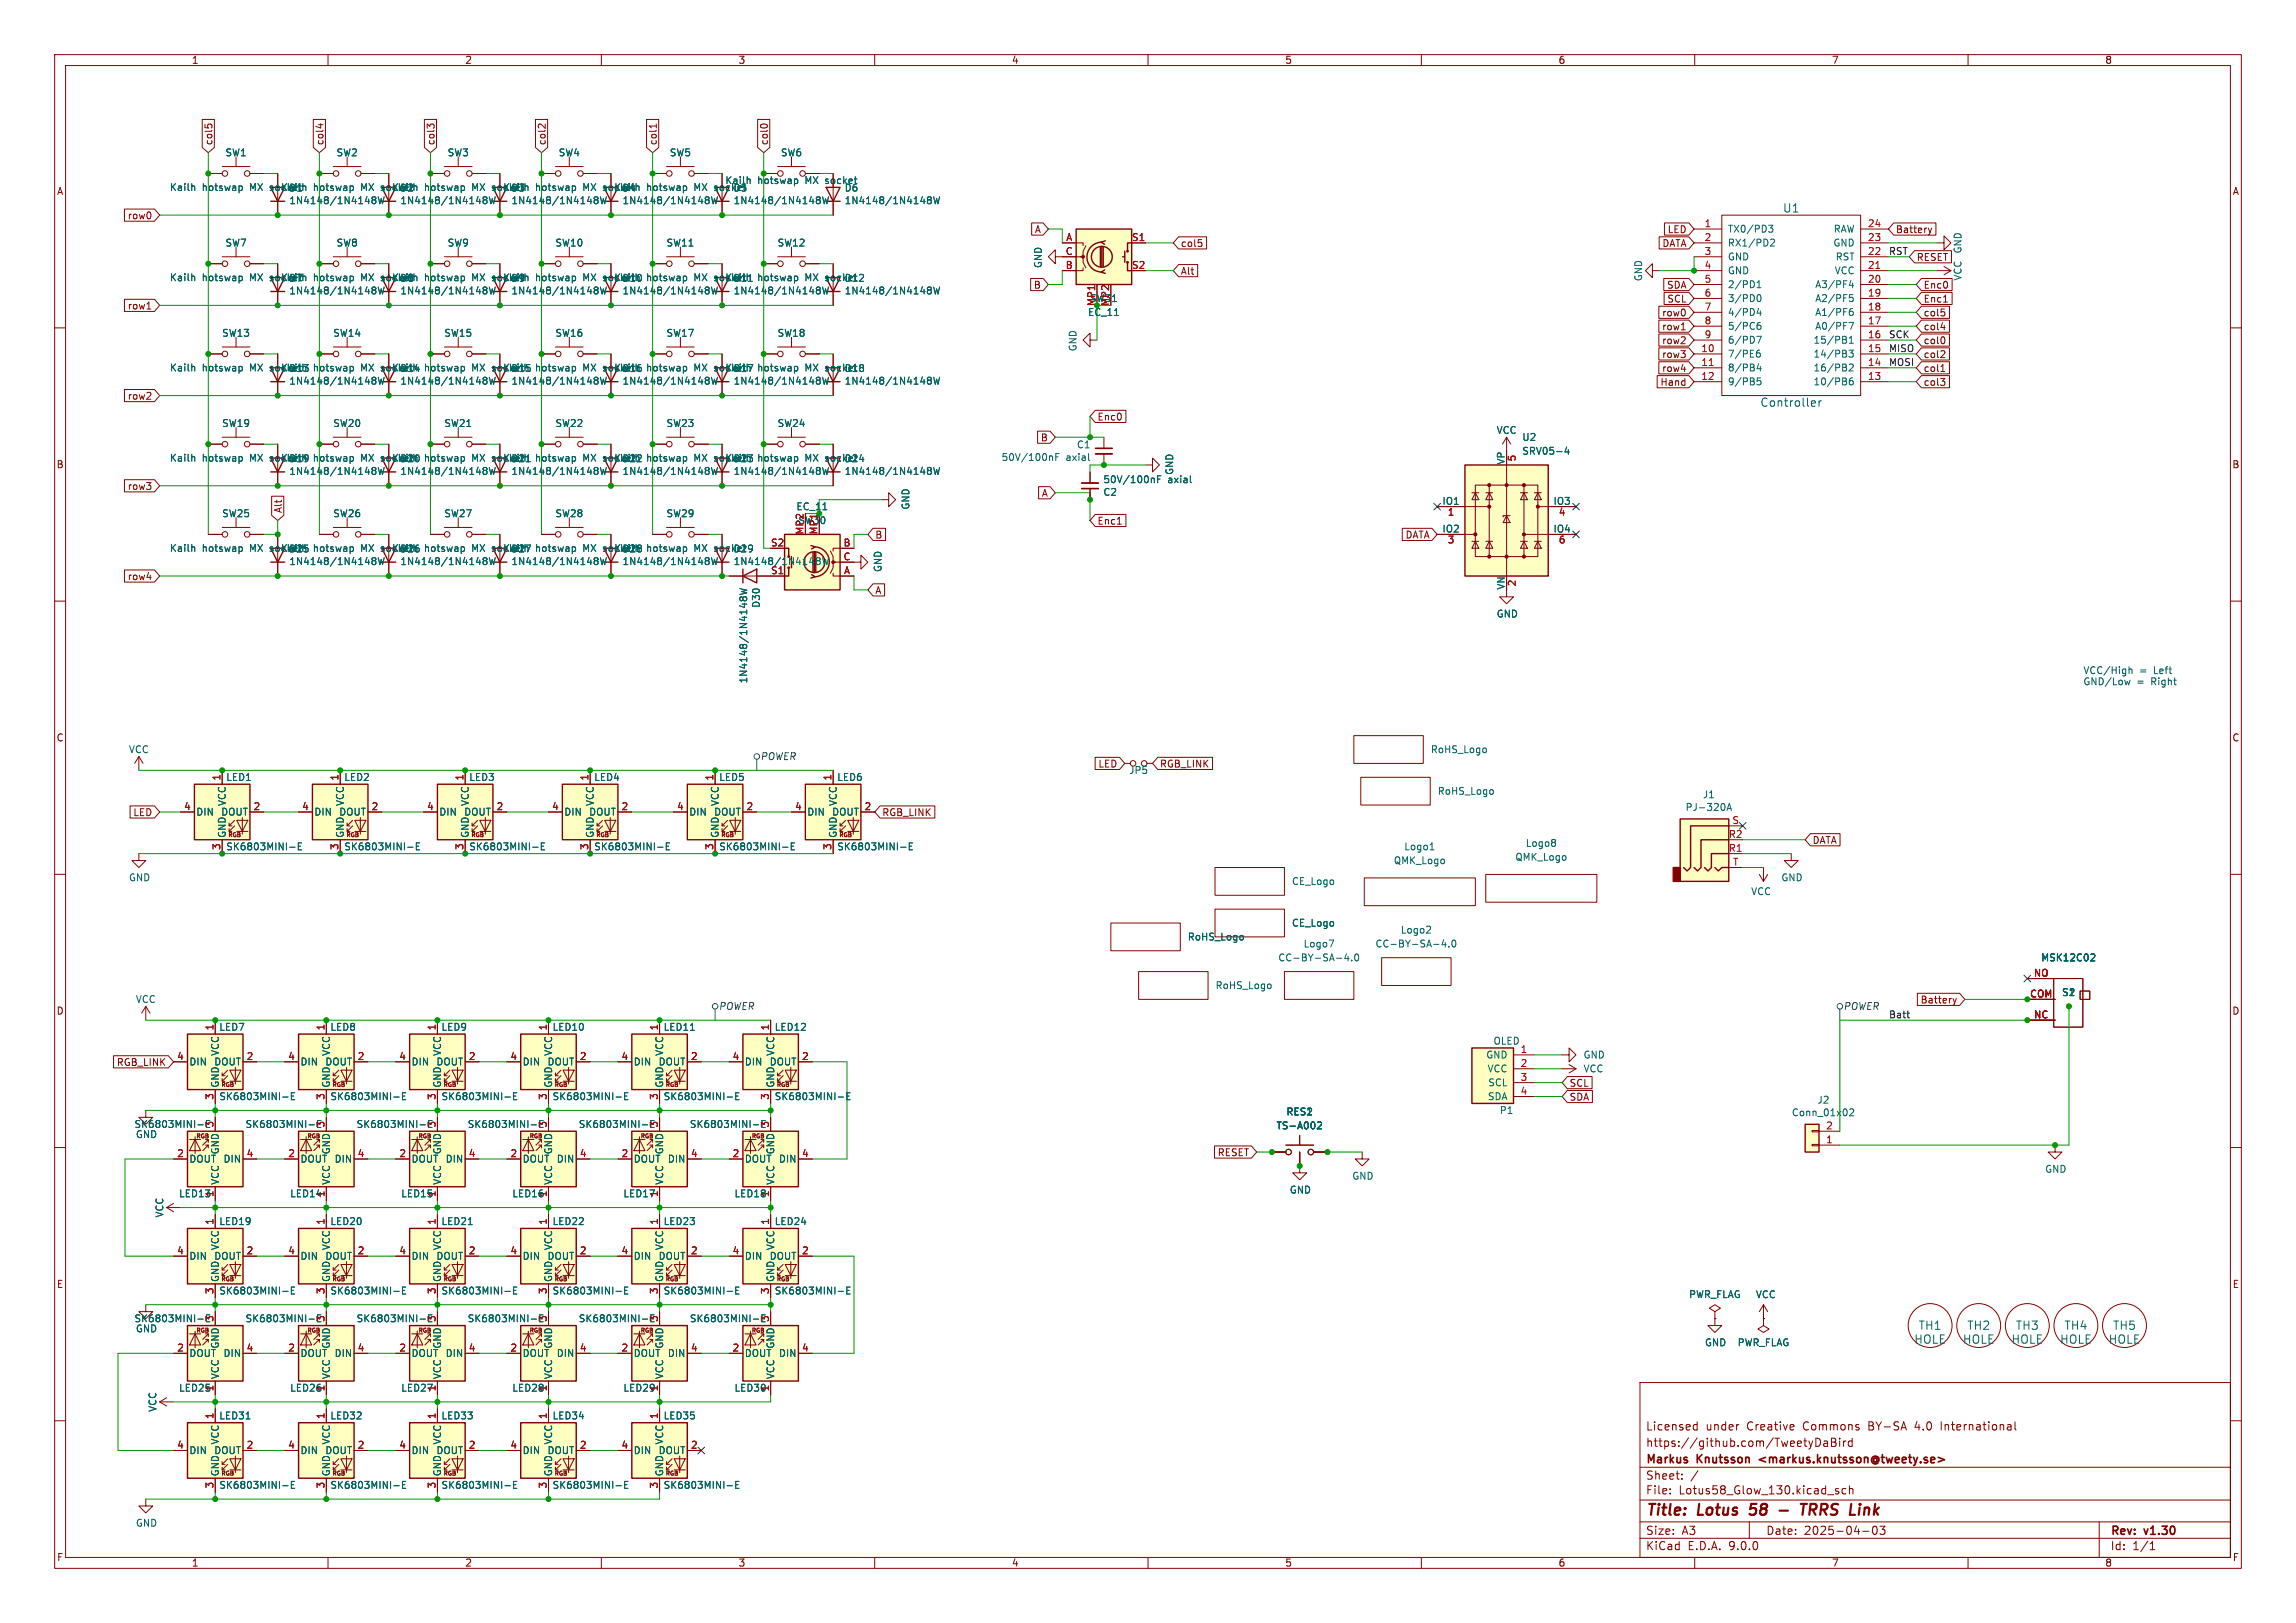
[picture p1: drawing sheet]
<svg xmlns="http://www.w3.org/2000/svg" width="420mm" height="297mm" viewBox="0 0 420 297" stroke-linecap="round" stroke-linejoin="round" font-family="sans-serif">
<defs><g id="words">
<g font-size="2.8" fill="#840000">
<text x="301" y="277.9">Title:</text>
<text x="310.6" y="277.9">Lotus</text>
<text x="321" y="277.9">58</text>
<text x="331.9" y="277.9">TRRS</text>
<text x="341.7" y="277.9">Link</text>
</g>
<g font-size="2.1" fill="#006464">
<text x="326.1" y="39.1">U1</text>
<text x="321.9" y="74.7">Controller</text>
<text x="350.9" y="243.6">TH1</text>
<text x="359.8" y="243.6">TH2</text>
<text x="368.7" y="243.6">TH3</text>
<text x="377.5" y="243.6">TH4</text>
<text x="386.4" y="243.6">TH5</text>
<text x="350.1" y="246.1">HOLE</text>
<text x="359" y="246.1">HOLE</text>
<text x="367.9" y="246.1">HOLE</text>
<text x="376.8" y="246.1">HOLE</text>
<text x="385.6" y="246.1">HOLE</text>
</g>
<g font-size="2.1" fill="#840000">
<text x="301" y="262">Licensed</text>
<text x="312" y="262">under</text>
<text x="319.6" y="262">Creative</text>
<text x="330" y="262">Commons</text>
<text x="342" y="262">BY-SA</text>
<text x="350.7" y="262">4.0</text>
<text x="355.6" y="262">International</text>
<text x="301" y="268.2">Markus</text>
<text x="301" y="265">https://github.com/TweetyDaBird</text>
<text x="310.5" y="268.2">Knutsson</text>
<text x="322.5" y="268.2">&lt;markus.knutsson@tweety.se&gt;</text>
<text x="301" y="273.7">File:</text>
<text x="301" y="271">Sheet:</text>
<text x="307.1" y="273.7">Lotus58_Glow_130.kicad_sch</text>
<text x="301" y="281.1">Size:</text>
<text x="307.6" y="281.1">A3</text>
<text x="323" y="281.1">Date:</text>
<text x="330" y="281.1">2025-04-03</text>
<text x="386" y="281.3">Rev:</text>
<text x="392.4" y="281.3">v1.30</text>
<text x="301" y="283.9">KiCad</text>
<text x="308.7" y="283.9">E.D.A.</text>
<text x="316.3" y="283.9">9.0.0</text>
<text x="386" y="283.9">Id:</text>
<text x="390.1" y="283.9">1/1</text>
</g>
<g font-size="1.8" fill="#840000">
<text x="35" y="11.9">1</text>
<text x="85" y="11.9">2</text>
<text x="135" y="11.9">3</text>
<text x="185" y="11.9">4</text>
<text x="235" y="11.9">5</text>
<text x="285" y="11.9">6</text>
<text x="335" y="11.9">7</text>
<text x="385" y="11.9">8</text>
<text x="39.1" y="26.7" transform="rotate(-90 39.1 26.7)">col5</text>
<text x="59.4" y="26.7" transform="rotate(-90 59.4 26.7)">col4</text>
<text x="79.7" y="26.7" transform="rotate(-90 79.7 26.7)">col3</text>
<text x="100" y="26.7" transform="rotate(-90 100 26.7)">col2</text>
<text x="120.3" y="26.7" transform="rotate(-90 120.3 26.7)">col1</text>
<text x="140.7" y="26.7" transform="rotate(-90 140.7 26.7)">col0</text>
<text x="10.3" y="35.9">A</text>
<text x="408.3" y="35.9">A</text>
<text x="23.3" y="40.3">row0</text>
<text x="189.2" y="42.9">A</text>
<text x="215.9" y="45.4">col5</text>
<text x="304" y="45.4">DATA</text>
<text x="305" y="42.9">LED</text>
<text x="346.7" y="42.9">Battery</text>
<text x="350.5" y="47.9">RESET</text>
<text x="189" y="53">B</text>
<text x="215.9" y="50.5">Alt</text>
<text x="304.8" y="53">SDA</text>
<text x="351.8" y="53">Enc0</text>
<text x="23.3" y="56.8">row1</text>
<text x="303.9" y="58.1">row0</text>
<text x="304.9" y="55.6">SCL</text>
<text x="351.8" y="55.6">Enc1</text>
<text x="351.8" y="58.1">col5</text>
<text x="303.9" y="63.2">row2</text>
<text x="303.9" y="60.6">row1</text>
<text x="303.9" y="65.7">row3</text>
<text x="351.8" y="60.6">col4</text>
<text x="351.8" y="65.7">col2</text>
<text x="351.8" y="63.2">col0</text>
<text x="303.6" y="70.8">Hand</text>
<text x="303.9" y="68.3">row4</text>
<text x="351.8" y="68.3">col1</text>
<text x="351.8" y="70.8">col3</text>
<text x="23.3" y="73.3">row2</text>
<text x="200.7" y="77.2">Enc0</text>
<text x="190.3" y="81">B</text>
<text x="10.3" y="85.9">B</text>
<text x="23.3" y="89.9">row3</text>
<text x="408.2" y="85.9">B</text>
<text x="51.8" y="94" transform="rotate(-90 51.8 94)">Alt</text>
<text x="190.5" y="91.1">A</text>
<text x="160" y="98.7">B</text>
<text x="200.7" y="96.2">Enc1</text>
<text x="257" y="98.7">DATA</text>
<text x="23.3" y="106.4">row4</text>
<text x="160" y="108.9">A</text>
<text x="10.3" y="135.9">C</text>
<text x="408.2" y="135.9">C</text>
<text x="200.8" y="140.7">LED</text>
<text x="212.1" y="140.7">RGB_LINK</text>
<text x="24.3" y="149.5">LED</text>
<text x="161.3" y="149.5">RGB_LINK</text>
<text x="331.5" y="154.6">DATA</text>
<text x="10.3" y="185.9">D</text>
<text x="351.2" y="183.8">Battery</text>
<text x="408.2" y="185.9">D</text>
<text x="21.3" y="195.3">RGB_LINK</text>
<text x="287" y="199.1">SCL</text>
<text x="287" y="201.6">SDA</text>
<text x="222.7" y="211.8">RESET</text>
<text x="10.3" y="235.9">E</text>
<text x="408.3" y="235.9">E</text>
<text x="10.3" y="285.9">F</text>
<text x="35" y="286.9">1</text>
<text x="85" y="286.9">2</text>
<text x="135" y="286.9">3</text>
<text x="185" y="286.9">4</text>
<text x="235" y="286.9">5</text>
<text x="285" y="286.9">6</text>
<text x="335" y="286.9">7</text>
<text x="385" y="286.9">8</text>
<text x="408.3" y="285.9">F</text>
</g>
<g font-size="1.8" fill="#006464">
<text x="41.1" y="28.8">SW1</text>
<text x="61.5" y="28.8">SW2</text>
<text x="81.8" y="28.8">SW3</text>
<text x="102.1" y="28.8">SW4</text>
<text x="122.4" y="28.8">SW5</text>
<text x="142.7" y="28.8">SW6</text>
<text x="31" y="35.2">Kailh</text>
<text x="37" y="35.2">hotswap</text>
<text x="45.8" y="35.2">MX socket</text>
<text x="51.3" y="35.2">Kailh</text>
<text x="52.8" y="35.3">D1</text>
<text x="57.3" y="35.2">hotswap</text>
<text x="66.2" y="35.2">MX socket</text>
<text x="71.6" y="35.2">Kailh</text>
<text x="73.1" y="35.3">D2</text>
<text x="77.6" y="35.2">hotswap</text>
<text x="86.5" y="35.2">MX socket</text>
<text x="91.9" y="35.2">Kailh</text>
<text x="93.5" y="35.3">D3</text>
<text x="98" y="35.2">hotswap</text>
<text x="106.8" y="35.2">MX socket</text>
<text x="112.3" y="35.2">Kailh</text>
<text x="113.8" y="35.3">D4</text>
<text x="118.3" y="35.2">hotswap</text>
<text x="127.1" y="35.2">MX socket</text>
<text x="132.6" y="33.9">Kailh</text>
<text x="134.1" y="35.3">D5</text>
<text x="138.6" y="33.9">hotswap</text>
<text x="147.4" y="33.9">MX socket</text>
<text x="154.4" y="35.3">D6</text>
<text x="52.8" y="37.6">1N4148/1N4148W</text>
<text x="73.1" y="37.6">1N4148/1N4148W</text>
<text x="93.5" y="37.6">1N4148/1N4148W</text>
<text x="113.8" y="37.6">1N4148/1N4148W</text>
<text x="134.1" y="37.6">1N4148/1N4148W</text>
<text x="154.4" y="37.6">1N4148/1N4148W</text>
<text x="41.1" y="45.3">SW7</text>
<text x="61.5" y="45.3">SW8</text>
<text x="81.8" y="45.3">SW9</text>
<text x="101.5" y="45.3">SW10</text>
<text x="121.8" y="45.3">SW11</text>
<text x="142.1" y="45.3">SW12</text>
<text x="316" y="42.8">TX0/PD3</text>
<text x="316" y="45.3">RX1/PD2</text>
<text x="316" y="47.9">GND</text>
<text x="335.3" y="45.3">GND</text>
<text x="335.3" y="42.8">RAW</text>
<text x="335.7" y="47.9">RST</text>
<text x="31" y="51.7">Kailh</text>
<text x="37" y="51.7">hotswap</text>
<text x="45.8" y="51.7">MX socket</text>
<text x="51.3" y="51.7">Kailh</text>
<text x="52.8" y="51.8">D7</text>
<text x="57.3" y="51.7">hotswap</text>
<text x="66.2" y="51.7">MX socket</text>
<text x="71.6" y="51.7">Kailh</text>
<text x="73.1" y="51.8">D8</text>
<text x="77.6" y="51.7">hotswap</text>
<text x="86.5" y="51.7">MX socket</text>
<text x="91.9" y="51.7">Kailh</text>
<text x="93.5" y="51.8">D9</text>
<text x="98" y="51.7">hotswap</text>
<text x="106.8" y="51.7">MX socket</text>
<text x="112.3" y="51.7">Kailh</text>
<text x="113.8" y="51.8">D10</text>
<text x="118.3" y="51.7">hotswap</text>
<text x="127.1" y="51.7">MX socket</text>
<text x="132.6" y="51.7">Kailh</text>
<text x="134.1" y="51.8">D11</text>
<text x="138.6" y="51.7">hotswap</text>
<text x="147.4" y="51.7">MX socket</text>
<text x="154.4" y="51.8">D12</text>
<text x="190.8" y="49.2" transform="rotate(-90 190.8 49.2)">GND</text>
<text x="300.6" y="51.6" transform="rotate(-90 300.6 51.6)">GND</text>
<text x="316" y="50.4">GND</text>
<text x="316" y="52.9">2/PD1</text>
<text x="331.9" y="52.9">A3/PF4</text>
<text x="335.5" y="50.4">VCC</text>
<text x="359" y="51.4" transform="rotate(-90 359 51.4)">VCC GND</text>
<text x="52.8" y="54.1">1N4148/1N4148W</text>
<text x="73.1" y="54.1">1N4148/1N4148W</text>
<text x="93.5" y="54.1">1N4148/1N4148W</text>
<text x="113.8" y="54.1">1N4148/1N4148W</text>
<text x="134.1" y="54.1">1N4148/1N4148W</text>
<text x="154.4" y="54.1">1N4148/1N4148W</text>
<text x="198.9" y="58">EC_11</text>
<text x="199.3" y="55.5">SW31</text>
<text x="316" y="55.5">3/PD0</text>
<text x="316" y="58">4/PD4</text>
<text x="331.9" y="55.5">A2/PF5</text>
<text x="331.9" y="58">A1/PF6</text>
<text x="40.5" y="61.8">SW13</text>
<text x="60.9" y="61.8">SW14</text>
<text x="81.2" y="61.8">SW15</text>
<text x="101.5" y="61.8">SW16</text>
<text x="121.8" y="61.8">SW17</text>
<text x="142.1" y="61.8">SW18</text>
<text x="197.1" y="64.4" transform="rotate(-90 197.1 64.4)">GND</text>
<text x="316" y="60.6">5/PC6</text>
<text x="316" y="63.1">6/PD7</text>
<text x="316" y="65.6">7/PE6</text>
<text x="331.6" y="63.1">15/PB1</text>
<text x="331.6" y="65.6">14/PB3</text>
<text x="331.9" y="60.6">A0/PF7</text>
<text x="31" y="68.2">Kailh</text>
<text x="37" y="68.2">hotswap</text>
<text x="45.8" y="68.2">MX socket</text>
<text x="51.3" y="68.2">Kailh</text>
<text x="52.8" y="70.6">1N4148/1N4148W</text>
<text x="52.8" y="68.3">D13</text>
<text x="57.3" y="68.2">hotswap</text>
<text x="66.2" y="68.2">MX socket</text>
<text x="71.6" y="68.2">Kailh</text>
<text x="73.1" y="70.6">1N4148/1N4148W</text>
<text x="73.1" y="68.3">D14</text>
<text x="77.6" y="68.2">hotswap</text>
<text x="86.5" y="68.2">MX socket</text>
<text x="91.9" y="68.2">Kailh</text>
<text x="93.5" y="70.6">1N4148/1N4148W</text>
<text x="93.5" y="68.3">D15</text>
<text x="98" y="68.2">hotswap</text>
<text x="106.8" y="68.2">MX socket</text>
<text x="112.3" y="68.2">Kailh</text>
<text x="113.8" y="70.6">1N4148/1N4148W</text>
<text x="113.8" y="68.3">D16</text>
<text x="118.3" y="68.2">hotswap</text>
<text x="127.1" y="68.2">MX socket</text>
<text x="132.6" y="68.2">Kailh</text>
<text x="134.1" y="70.6">1N4148/1N4148W</text>
<text x="134.1" y="68.3">D17</text>
<text x="138.6" y="68.2">hotswap</text>
<text x="147.4" y="68.2">MX socket</text>
<text x="154.4" y="70.6">1N4148/1N4148W</text>
<text x="154.4" y="68.3">D18</text>
<text x="316" y="68.2">8/PB4</text>
<text x="316" y="70.7">9/PB5</text>
<text x="331.6" y="68.2">16/PB2</text>
<text x="331.6" y="70.7">10/PB6</text>
<text x="40.5" y="78.3">SW19</text>
<text x="60.9" y="78.3">SW20</text>
<text x="81.2" y="78.3">SW21</text>
<text x="101.5" y="78.3">SW22</text>
<text x="121.8" y="78.3">SW23</text>
<text x="142.1" y="78.3">SW24</text>
<text x="196.9" y="82.2">C1</text>
<text x="273.7" y="79.6">VCC</text>
<text x="278.4" y="80.9">U2</text>
<text x="278.4" y="83.4">SRV05-4</text>
<text x="31" y="84.7">Kailh</text>
<text x="37" y="84.7">hotswap</text>
<text x="45.8" y="84.7">MX socket</text>
<text x="51.3" y="84.7">Kailh</text>
<text x="52.8" y="87.1">1N4148/1N4148W</text>
<text x="52.8" y="84.8">D19</text>
<text x="57.3" y="84.7">hotswap</text>
<text x="66.2" y="84.7">MX socket</text>
<text x="71.6" y="84.7">Kailh</text>
<text x="73.1" y="87.1">1N4148/1N4148W</text>
<text x="73.1" y="84.8">D20</text>
<text x="77.6" y="84.7">hotswap</text>
<text x="86.5" y="84.7">MX socket</text>
<text x="91.9" y="84.7">Kailh</text>
<text x="93.5" y="87.1">1N4148/1N4148W</text>
<text x="93.5" y="84.8">D21</text>
<text x="98" y="84.7">hotswap</text>
<text x="106.8" y="84.7">MX socket</text>
<text x="112.3" y="84.7">Kailh</text>
<text x="113.8" y="87.1">1N4148/1N4148W</text>
<text x="113.8" y="84.8">D22</text>
<text x="118.3" y="84.7">hotswap</text>
<text x="127.1" y="84.7">MX socket</text>
<text x="132.6" y="84.7">Kailh</text>
<text x="134.1" y="87.1">1N4148/1N4148W</text>
<text x="134.1" y="84.8">D23</text>
<text x="138.6" y="84.7">hotswap</text>
<text x="147.4" y="84.7">MX socket</text>
<text x="154.4" y="87.1">1N4148/1N4148W</text>
<text x="154.4" y="84.8">D24</text>
<text x="183.1" y="84.6">50V/100nF</text>
<text x="195" y="84.6">axial</text>
<text x="201.7" y="88.6">50V/100nF</text>
<text x="213.6" y="88.6">axial</text>
<text x="214.8" y="87" transform="rotate(-90 214.8 87)">GND</text>
<text x="275.3" y="85.1" transform="rotate(-90 275.3 85.1)">VP</text>
<text x="40.5" y="94.8">SW25</text>
<text x="60.9" y="94.8">SW26</text>
<text x="81.2" y="94.8">SW27</text>
<text x="101.5" y="94.8">SW28</text>
<text x="121.8" y="94.8">SW29</text>
<text x="145.6" y="93.6">EC_11</text>
<text x="166.5" y="93.3" transform="rotate(-90 166.5 93.3)">GND</text>
<text x="201.7" y="90.9">C2</text>
<text x="263.8" y="92.5">IO1</text>
<text x="284.1" y="92.5">IO3</text>
<text x="31" y="101.2">Kailh</text>
<text x="37" y="101.2">hotswap</text>
<text x="45.8" y="101.2">MX socket</text>
<text x="51.3" y="101.2">Kailh</text>
<text x="52.8" y="101.3">D25</text>
<text x="57.3" y="101.2">hotswap</text>
<text x="66.2" y="101.2">MX socket</text>
<text x="71.6" y="101.2">Kailh</text>
<text x="73.1" y="101.3">D26</text>
<text x="77.6" y="101.2">hotswap</text>
<text x="86.5" y="101.2">MX socket</text>
<text x="91.9" y="101.2">Kailh</text>
<text x="93.5" y="101.3">D27</text>
<text x="98" y="101.2">hotswap</text>
<text x="106.8" y="101.2">MX socket</text>
<text x="112.3" y="101.2">Kailh</text>
<text x="113.8" y="101.3">D28</text>
<text x="118.3" y="101.2">hotswap</text>
<text x="127.1" y="101.2">MX socket</text>
<text x="134.1" y="101.3">D29</text>
<text x="145.9" y="96.1">SW30</text>
<text x="263.8" y="97.5">IO2</text>
<text x="284.1" y="97.5">IO4</text>
<text x="52.8" y="103.6">1N4148/1N4148W</text>
<text x="73.1" y="103.6">1N4148/1N4148W</text>
<text x="93.5" y="103.6">1N4148/1N4148W</text>
<text x="113.8" y="103.6">1N4148/1N4148W</text>
<text x="134.1" y="103.6">1N4148/1N4148W</text>
<text x="161.5" y="104.8" transform="rotate(-90 161.5 104.8)">GND</text>
<text x="275.3" y="108" transform="rotate(-90 275.3 108)">VN</text>
<text x="139.2" y="111.3" transform="rotate(-90 139.2 111.3)">D30</text>
<text x="273.7" y="113.2">GND</text>
<text x="136.9" y="125.2" transform="rotate(-90 136.9 125.2)">1N4148/1N4148W</text>
<text x="23.5" y="138">VCC</text>
<text x="41.3" y="143.1">LED1</text>
<text x="62.9" y="143.1">LED2</text>
<text x="85.7" y="143.1">LED3</text>
<text x="108.6" y="143.1">LED4</text>
<text x="131.5" y="143.1">LED5</text>
<text x="153" y="143.1">LED6</text>
<text x="206.5" y="141.8">JP5</text>
<text x="261.6" y="138">RoHS_Logo</text>
<text x="35.8" y="149.5">DIN</text>
<text x="40.4" y="149.5">DOUT</text>
<text x="41.5" y="147.6" transform="rotate(-90 41.5 147.6)">VCC</text>
<text x="57.4" y="149.5">DIN</text>
<text x="62" y="149.5">DOUT</text>
<text x="63.1" y="147.6" transform="rotate(-90 63.1 147.6)">VCC</text>
<text x="80.3" y="149.5">DIN</text>
<text x="84.8" y="149.5">DOUT</text>
<text x="86" y="147.6" transform="rotate(-90 86 147.6)">VCC</text>
<text x="103.1" y="149.5">DIN</text>
<text x="107.7" y="149.5">DOUT</text>
<text x="108.8" y="147.6" transform="rotate(-90 108.8 147.6)">VCC</text>
<text x="126" y="149.5">DIN</text>
<text x="130.5" y="149.5">DOUT</text>
<text x="131.7" y="147.6" transform="rotate(-90 131.7 147.6)">VCC</text>
<text x="147.6" y="149.5">DIN</text>
<text x="152.1" y="149.5">DOUT</text>
<text x="153.3" y="147.6" transform="rotate(-90 153.3 147.6)">VCC</text>
<text x="262.9" y="145.6">RoHS_Logo</text>
<text x="308.2" y="148.6">PJ-320A</text>
<text x="311.4" y="146.3">J1</text>
<text x="41.3" y="155.8">SK6803MINI-E</text>
<text x="41.5" y="153.4" transform="rotate(-90 41.5 153.4)">GND</text>
<text x="62.9" y="155.8">SK6803MINI-E</text>
<text x="63.1" y="153.4" transform="rotate(-90 63.1 153.4)">GND</text>
<text x="85.7" y="155.8">SK6803MINI-E</text>
<text x="86" y="153.4" transform="rotate(-90 86 153.4)">GND</text>
<text x="108.6" y="155.8">SK6803MINI-E</text>
<text x="108.8" y="153.4" transform="rotate(-90 108.8 153.4)">GND</text>
<text x="131.5" y="155.8">SK6803MINI-E</text>
<text x="131.7" y="153.4" transform="rotate(-90 131.7 153.4)">GND</text>
<text x="153" y="155.8">SK6803MINI-E</text>
<text x="153.3" y="153.4" transform="rotate(-90 153.3 153.4)">GND</text>
<text x="256.8" y="155.8">Logo1</text>
<text x="279" y="155.2">Logo8</text>
<text x="23.5" y="161.5">GND</text>
<text x="254.9" y="158.3">QMK_Logo</text>
<text x="277.1" y="157.7">QMK_Logo</text>
<text x="325.8" y="161.5">GND</text>
<text x="236.2" y="162.2">CE_Logo</text>
<text x="320.2" y="164">VCC</text>
<text x="217.2" y="172.3">RoHS_Logo</text>
<text x="236.2" y="169.8">CE_Logo</text>
<text x="238.4" y="173.6">Logo7</text>
<text x="251.5" y="173.6">CC-BY-SA-4.0</text>
<text x="256.1" y="171">Logo2</text>
<text x="233.7" y="176.1">CC-BY-SA-4.0</text>
<text x="373.3" y="176.1">MSK12C02</text>
<text x="24.8" y="183.7">VCC</text>
<text x="222.3" y="181.2">RoHS_Logo</text>
<text x="377.1" y="182.5">S1</text>
<text x="40" y="188.8">LED7</text>
<text x="60.3" y="188.8">LED8</text>
<text x="80.7" y="188.8">LED9</text>
<text x="101" y="188.8">LED10</text>
<text x="121.3" y="188.8">LED11</text>
<text x="141.6" y="188.8">LED12</text>
<text x="273.1" y="191.4">OLED</text>
<text x="34.5" y="195.2">DIN</text>
<text x="39.1" y="195.2">DOUT</text>
<text x="40.2" y="193.3" transform="rotate(-90 40.2 193.3)">VCC</text>
<text x="54.9" y="195.2">DIN</text>
<text x="59.4" y="195.2">DOUT</text>
<text x="60.6" y="193.3" transform="rotate(-90 60.6 193.3)">VCC</text>
<text x="75.2" y="195.2">DIN</text>
<text x="79.7" y="195.2">DOUT</text>
<text x="80.9" y="193.3" transform="rotate(-90 80.9 193.3)">VCC</text>
<text x="95.5" y="195.2">DIN</text>
<text x="100.1" y="195.2">DOUT</text>
<text x="101.2" y="193.3" transform="rotate(-90 101.2 193.3)">VCC</text>
<text x="115.8" y="195.2">DIN</text>
<text x="120.4" y="195.2">DOUT</text>
<text x="121.5" y="193.3" transform="rotate(-90 121.5 193.3)">VCC</text>
<text x="136.1" y="195.2">DIN</text>
<text x="140.7" y="195.2">DOUT</text>
<text x="141.8" y="193.3" transform="rotate(-90 141.8 193.3)">VCC</text>
<text x="271.8" y="193.9">GND</text>
<text x="272" y="196.4">VCC</text>
<text x="289.6" y="193.9">GND</text>
<text x="289.6" y="196.4">VCC</text>
<text x="40" y="201.5">SK6803MINI-E</text>
<text x="40.2" y="199.1" transform="rotate(-90 40.2 199.1)">GND</text>
<text x="60.3" y="201.5">SK6803MINI-E</text>
<text x="60.6" y="199.1" transform="rotate(-90 60.6 199.1)">GND</text>
<text x="80.7" y="201.5">SK6803MINI-E</text>
<text x="80.9" y="199.1" transform="rotate(-90 80.9 199.1)">GND</text>
<text x="101" y="201.5">SK6803MINI-E</text>
<text x="101.2" y="199.1" transform="rotate(-90 101.2 199.1)">GND</text>
<text x="121.3" y="201.5">SK6803MINI-E</text>
<text x="121.5" y="199.1" transform="rotate(-90 121.5 199.1)">GND</text>
<text x="141.6" y="201.5">SK6803MINI-E</text>
<text x="141.8" y="199.1" transform="rotate(-90 141.8 199.1)">GND</text>
<text x="272.1" y="201.5">SDA</text>
<text x="272.1" y="199">SCL</text>
<text x="332.4" y="202.2">J2</text>
<text x="24.5" y="206.6">SK6803MINI-E</text>
<text x="24.8" y="208.5">GND</text>
<text x="44.8" y="206.6">SK6803MINI-E</text>
<text x="65.1" y="206.6">SK6803MINI-E</text>
<text x="85.5" y="206.6">SK6803MINI-E</text>
<text x="105.8" y="206.6">SK6803MINI-E</text>
<text x="126.1" y="206.6">SK6803MINI-E</text>
<text x="233.4" y="206.9">TS-A002</text>
<text x="235.2" y="204.3">RES1</text>
<text x="274.2" y="204.1">P1</text>
<text x="327.7" y="204.5">Conn_01x02</text>
<text x="34.5" y="213">DOUT DIN</text>
<text x="40.2" y="211.3" transform="rotate(-90 40.2 211.3)">GND</text>
<text x="54.9" y="213">DOUT DIN</text>
<text x="60.6" y="211.3" transform="rotate(-90 60.6 211.3)">GND</text>
<text x="75.2" y="213">DOUT DIN</text>
<text x="80.9" y="211.3" transform="rotate(-90 80.9 211.3)">GND</text>
<text x="95.5" y="213">DOUT DIN</text>
<text x="101.2" y="211.3" transform="rotate(-90 101.2 211.3)">GND</text>
<text x="115.8" y="213">DOUT DIN</text>
<text x="121.5" y="211.3" transform="rotate(-90 121.5 211.3)">GND</text>
<text x="136.1" y="213">DOUT DIN</text>
<text x="141.8" y="211.3" transform="rotate(-90 141.8 211.3)">GND</text>
<text x="374" y="214.8">GND</text>
<text x="32.7" y="219.3">LED13</text>
<text x="40.2" y="216.9" transform="rotate(-90 40.2 216.9)">VCC</text>
<text x="53" y="219.3">LED14</text>
<text x="60.6" y="216.9" transform="rotate(-90 60.6 216.9)">VCC</text>
<text x="73.3" y="219.3">LED15</text>
<text x="80.9" y="216.9" transform="rotate(-90 80.9 216.9)">VCC</text>
<text x="93.6" y="219.3">LED16</text>
<text x="101.2" y="216.9" transform="rotate(-90 101.2 216.9)">VCC</text>
<text x="113.9" y="219.3">LED17</text>
<text x="121.5" y="216.9" transform="rotate(-90 121.5 216.9)">VCC</text>
<text x="134.3" y="219.3">LED18</text>
<text x="141.8" y="216.9" transform="rotate(-90 141.8 216.9)">VCC</text>
<text x="235.8" y="218.6">GND</text>
<text x="247.3" y="216.1">GND</text>
<text x="30.1" y="222.9" transform="rotate(-90 30.1 222.9)">VCC</text>
<text x="40" y="224.4">LED19</text>
<text x="60.3" y="224.4">LED20</text>
<text x="80.7" y="224.4">LED21</text>
<text x="101" y="224.4">LED22</text>
<text x="121.3" y="224.4">LED23</text>
<text x="141.6" y="224.4">LED24</text>
<text x="34.5" y="230.7">DIN</text>
<text x="39.1" y="230.7">DOUT</text>
<text x="40.2" y="228.9" transform="rotate(-90 40.2 228.9)">VCC</text>
<text x="54.9" y="230.7">DIN</text>
<text x="59.4" y="230.7">DOUT</text>
<text x="60.6" y="228.9" transform="rotate(-90 60.6 228.9)">VCC</text>
<text x="75.2" y="230.7">DIN</text>
<text x="79.7" y="230.7">DOUT</text>
<text x="80.9" y="228.9" transform="rotate(-90 80.9 228.9)">VCC</text>
<text x="95.5" y="230.7">DIN</text>
<text x="100.1" y="230.7">DOUT</text>
<text x="101.2" y="228.9" transform="rotate(-90 101.2 228.9)">VCC</text>
<text x="115.8" y="230.7">DIN</text>
<text x="120.4" y="230.7">DOUT</text>
<text x="121.5" y="228.9" transform="rotate(-90 121.5 228.9)">VCC</text>
<text x="136.1" y="230.7">DIN</text>
<text x="140.7" y="230.7">DOUT</text>
<text x="141.8" y="228.9" transform="rotate(-90 141.8 228.9)">VCC</text>
<text x="40" y="237.1">SK6803MINI-E</text>
<text x="40.2" y="234.7" transform="rotate(-90 40.2 234.7)">GND</text>
<text x="60.3" y="237.1">SK6803MINI-E</text>
<text x="60.6" y="234.7" transform="rotate(-90 60.6 234.7)">GND</text>
<text x="80.7" y="237.1">SK6803MINI-E</text>
<text x="80.9" y="234.7" transform="rotate(-90 80.9 234.7)">GND</text>
<text x="101" y="237.1">SK6803MINI-E</text>
<text x="101.2" y="234.7" transform="rotate(-90 101.2 234.7)">GND</text>
<text x="121.3" y="237.1">SK6803MINI-E</text>
<text x="121.5" y="234.7" transform="rotate(-90 121.5 234.7)">GND</text>
<text x="141.6" y="237.1">SK6803MINI-E</text>
<text x="141.8" y="234.7" transform="rotate(-90 141.8 234.7)">GND</text>
<text x="308.9" y="237.7">PWR_FLAG</text>
<text x="321.1" y="237.8">VCC</text>
<text x="24.5" y="242.2">SK6803MINI-E</text>
<text x="24.8" y="244">GND</text>
<text x="44.8" y="242.2">SK6803MINI-E</text>
<text x="65.1" y="242.2">SK6803MINI-E</text>
<text x="85.5" y="242.2">SK6803MINI-E</text>
<text x="105.8" y="242.2">SK6803MINI-E</text>
<text x="126.1" y="242.2">SK6803MINI-E</text>
<text x="34.5" y="248.5">DOUT DIN</text>
<text x="40.2" y="246.9" transform="rotate(-90 40.2 246.9)">GND</text>
<text x="54.9" y="248.5">DOUT DIN</text>
<text x="60.6" y="246.9" transform="rotate(-90 60.6 246.9)">GND</text>
<text x="75.2" y="248.5">DOUT DIN</text>
<text x="80.9" y="246.9" transform="rotate(-90 80.9 246.9)">GND</text>
<text x="95.5" y="248.5">DOUT DIN</text>
<text x="101.2" y="246.9" transform="rotate(-90 101.2 246.9)">GND</text>
<text x="115.8" y="248.5">DOUT DIN</text>
<text x="121.5" y="246.9" transform="rotate(-90 121.5 246.9)">GND</text>
<text x="136.1" y="248.5">DOUT DIN</text>
<text x="141.8" y="246.9" transform="rotate(-90 141.8 246.9)">GND</text>
<text x="311.8" y="246.6">GND</text>
<text x="317.8" y="246.6">PWR_FLAG</text>
<text x="32.7" y="254.9">LED25</text>
<text x="40.2" y="252.5" transform="rotate(-90 40.2 252.5)">VCC</text>
<text x="53" y="254.9">LED26</text>
<text x="60.6" y="252.5" transform="rotate(-90 60.6 252.5)">VCC</text>
<text x="73.3" y="254.9">LED27</text>
<text x="80.9" y="252.5" transform="rotate(-90 80.9 252.5)">VCC</text>
<text x="93.6" y="254.9">LED28</text>
<text x="101.2" y="252.5" transform="rotate(-90 101.2 252.5)">VCC</text>
<text x="113.9" y="254.9">LED29</text>
<text x="121.5" y="252.5" transform="rotate(-90 121.5 252.5)">VCC</text>
<text x="134.3" y="254.9">LED30</text>
<text x="141.8" y="252.5" transform="rotate(-90 141.8 252.5)">VCC</text>
<text x="28.8" y="258.5" transform="rotate(-90 28.8 258.5)">VCC</text>
<text x="40" y="259.9">LED31</text>
<text x="60.3" y="259.9">LED32</text>
<text x="80.7" y="259.9">LED33</text>
<text x="101" y="259.9">LED34</text>
<text x="121.3" y="259.9">LED35</text>
<text x="34.5" y="266.3">DIN</text>
<text x="39.1" y="266.3">DOUT</text>
<text x="40.2" y="264.4" transform="rotate(-90 40.2 264.4)">VCC</text>
<text x="54.9" y="266.3">DIN</text>
<text x="59.4" y="266.3">DOUT</text>
<text x="60.6" y="264.4" transform="rotate(-90 60.6 264.4)">VCC</text>
<text x="75.2" y="266.3">DIN</text>
<text x="79.7" y="266.3">DOUT</text>
<text x="80.9" y="264.4" transform="rotate(-90 80.9 264.4)">VCC</text>
<text x="95.5" y="266.3">DIN</text>
<text x="100.1" y="266.3">DOUT</text>
<text x="101.2" y="264.4" transform="rotate(-90 101.2 264.4)">VCC</text>
<text x="115.8" y="266.3">DIN</text>
<text x="120.4" y="266.3">DOUT</text>
<text x="121.5" y="264.4" transform="rotate(-90 121.5 264.4)">VCC</text>
<text x="40" y="272.6">SK6803MINI-E</text>
<text x="40.2" y="270.3" transform="rotate(-90 40.2 270.3)">GND</text>
<text x="60.3" y="272.6">SK6803MINI-E</text>
<text x="60.6" y="270.3" transform="rotate(-90 60.6 270.3)">GND</text>
<text x="80.7" y="272.6">SK6803MINI-E</text>
<text x="80.9" y="270.3" transform="rotate(-90 80.9 270.3)">GND</text>
<text x="101" y="272.6">SK6803MINI-E</text>
<text x="101.2" y="270.3" transform="rotate(-90 101.2 270.3)">GND</text>
<text x="121.3" y="272.6">SK6803MINI-E</text>
<text x="121.5" y="270.3" transform="rotate(-90 121.5 270.3)">GND</text>
<text x="24.8" y="279.6">GND</text>
</g>
<g font-size="1.8" fill="#a90000">
<text x="311.7" y="41.7">1</text>
<text x="341.6" y="41.7">24</text>
<text x="194.8" y="46.7">C</text>
<text x="194.9" y="44.2">A</text>
<text x="207" y="44.2">S1</text>
<text x="311.7" y="44.2">2</text>
<text x="311.7" y="46.7">3</text>
<text x="341.6" y="44.2">23</text>
<text x="341.6" y="46.7">22</text>
<text x="194.8" y="49.3">B</text>
<text x="207" y="49.3">S2</text>
<text x="311.7" y="49.3">4</text>
<text x="311.7" y="51.8">5</text>
<text x="341.6" y="49.3">21</text>
<text x="341.6" y="51.8">20</text>
<text x="200.4" y="56.1" transform="rotate(-90 200.4 56.1)">MP1</text>
<text x="202.9" y="56.1" transform="rotate(-90 202.9 56.1)">MP2</text>
<text x="311.7" y="54.4">6</text>
<text x="311.7" y="56.9">7</text>
<text x="311.7" y="59.4">8</text>
<text x="341.6" y="54.4">19</text>
<text x="341.6" y="56.9">18</text>
<text x="341.6" y="59.4">17</text>
<text x="311.1" y="64.5">10</text>
<text x="311.7" y="62">9</text>
<text x="341.6" y="62">16</text>
<text x="341.6" y="64.5">15</text>
<text x="311.1" y="67.1">11</text>
<text x="311.1" y="69.6">12</text>
<text x="341.6" y="67.1">14</text>
<text x="341.6" y="69.6">13</text>
<text x="277.6" y="84.5" transform="rotate(-90 277.6 84.5)">5</text>
<text x="264.7" y="94.7">1</text>
<text x="285" y="94.7">4</text>
<text x="140.9" y="100.1">S2</text>
<text x="147.1" y="97.9" transform="rotate(-90 147.1 97.9)">MP2</text>
<text x="149.6" y="97.9" transform="rotate(-90 149.6 97.9)">MP1</text>
<text x="154.2" y="100.1">B</text>
<text x="264.7" y="99.8">3</text>
<text x="285" y="99.8">6</text>
<text x="140.9" y="105.2">S1</text>
<text x="154.2" y="102.6">C</text>
<text x="154.3" y="105.2">A</text>
<text x="277.6" y="107.4" transform="rotate(-90 277.6 107.4)">2</text>
<text x="40.4" y="142.9" transform="rotate(-90 40.4 142.9)">1</text>
<text x="62" y="142.9" transform="rotate(-90 62 142.9)">1</text>
<text x="84.8" y="142.9" transform="rotate(-90 84.8 142.9)">1</text>
<text x="107.7" y="142.9" transform="rotate(-90 107.7 142.9)">1</text>
<text x="130.6" y="142.9" transform="rotate(-90 130.6 142.9)">1</text>
<text x="152.1" y="142.9" transform="rotate(-90 152.1 142.9)">1</text>
<text x="33.6" y="148.3">4</text>
<text x="46.3" y="148.3">2</text>
<text x="55.2" y="148.3">4</text>
<text x="67.9" y="148.3">2</text>
<text x="78" y="148.3">4</text>
<text x="90.7" y="148.3">2</text>
<text x="100.9" y="148.3">4</text>
<text x="113.6" y="148.3">2</text>
<text x="123.8" y="148.3">4</text>
<text x="136.5" y="148.3">2</text>
<text x="145.3" y="148.3">4</text>
<text x="158" y="148.3">2</text>
<text x="40.4" y="155.6" transform="rotate(-90 40.4 155.6)">3</text>
<text x="62" y="155.6" transform="rotate(-90 62 155.6)">3</text>
<text x="84.8" y="155.6" transform="rotate(-90 84.8 155.6)">3</text>
<text x="107.7" y="155.6" transform="rotate(-90 107.7 155.6)">3</text>
<text x="130.6" y="155.6" transform="rotate(-90 130.6 155.6)">3</text>
<text x="152.1" y="155.6" transform="rotate(-90 152.1 155.6)">3</text>
<text x="316.2" y="153.4">R2</text>
<text x="316.2" y="156">R1</text>
<text x="316.8" y="150.9">S</text>
<text x="316.9" y="158.5">T</text>
<text x="371.9" y="178.8">NO</text>
<text x="371.3" y="182.6">COM</text>
<text x="39.1" y="188.7" transform="rotate(-90 39.1 188.7)">1</text>
<text x="59.4" y="188.7" transform="rotate(-90 59.4 188.7)">1</text>
<text x="79.8" y="188.7" transform="rotate(-90 79.8 188.7)">1</text>
<text x="100.1" y="188.7" transform="rotate(-90 100.1 188.7)">1</text>
<text x="120.4" y="188.7" transform="rotate(-90 120.4 188.7)">1</text>
<text x="140.7" y="188.7" transform="rotate(-90 140.7 188.7)">1</text>
<text x="372" y="186.4">NC</text>
<text x="32.3" y="194.1">4</text>
<text x="45" y="194.1">2</text>
<text x="52.6" y="194.1">4</text>
<text x="65.3" y="194.1">2</text>
<text x="73" y="194.1">4</text>
<text x="85.7" y="194.1">2</text>
<text x="93.3" y="194.1">4</text>
<text x="106" y="194.1">2</text>
<text x="113.6" y="194.1">4</text>
<text x="126.3" y="194.1">2</text>
<text x="133.9" y="194.1">4</text>
<text x="146.6" y="194.1">2</text>
<text x="278.1" y="192.8">1</text>
<text x="278.1" y="195.3">2</text>
<text x="278.1" y="197.9">3</text>
<text x="39.1" y="201.4" transform="rotate(-90 39.1 201.4)">3</text>
<text x="59.4" y="201.4" transform="rotate(-90 59.4 201.4)">3</text>
<text x="79.8" y="201.4" transform="rotate(-90 79.8 201.4)">3</text>
<text x="100.1" y="201.4" transform="rotate(-90 100.1 201.4)">3</text>
<text x="120.4" y="201.4" transform="rotate(-90 120.4 201.4)">3</text>
<text x="140.7" y="201.4" transform="rotate(-90 140.7 201.4)">3</text>
<text x="278.1" y="200.4">4</text>
<text x="39.1" y="206.4" transform="rotate(-90 39.1 206.4)">3</text>
<text x="59.4" y="206.4" transform="rotate(-90 59.4 206.4)">3</text>
<text x="79.8" y="206.4" transform="rotate(-90 79.8 206.4)">3</text>
<text x="100.1" y="206.4" transform="rotate(-90 100.1 206.4)">3</text>
<text x="120.4" y="206.4" transform="rotate(-90 120.4 206.4)">3</text>
<text x="140.7" y="206.4" transform="rotate(-90 140.7 206.4)">3</text>
<text x="333.9" y="209.3">1</text>
<text x="333.9" y="206.8">2</text>
<text x="32.3" y="211.8">2</text>
<text x="45" y="211.8">4</text>
<text x="52.6" y="211.8">2</text>
<text x="65.3" y="211.8">4</text>
<text x="73" y="211.8">2</text>
<text x="85.7" y="211.8">4</text>
<text x="93.3" y="211.8">2</text>
<text x="106" y="211.8">4</text>
<text x="113.6" y="211.8">2</text>
<text x="126.3" y="211.8">4</text>
<text x="133.9" y="211.8">2</text>
<text x="146.6" y="211.8">4</text>
<text x="39.1" y="219.1" transform="rotate(-90 39.1 219.1)">1</text>
<text x="59.4" y="219.1" transform="rotate(-90 59.4 219.1)">1</text>
<text x="79.8" y="219.1" transform="rotate(-90 79.8 219.1)">1</text>
<text x="100.1" y="219.1" transform="rotate(-90 100.1 219.1)">1</text>
<text x="120.4" y="219.1" transform="rotate(-90 120.4 219.1)">1</text>
<text x="140.7" y="219.1" transform="rotate(-90 140.7 219.1)">1</text>
<text x="39.1" y="224.2" transform="rotate(-90 39.1 224.2)">1</text>
<text x="59.4" y="224.2" transform="rotate(-90 59.4 224.2)">1</text>
<text x="79.8" y="224.2" transform="rotate(-90 79.8 224.2)">1</text>
<text x="100.1" y="224.2" transform="rotate(-90 100.1 224.2)">1</text>
<text x="120.4" y="224.2" transform="rotate(-90 120.4 224.2)">1</text>
<text x="140.7" y="224.2" transform="rotate(-90 140.7 224.2)">1</text>
<text x="32.3" y="229.6">4</text>
<text x="45" y="229.6">2</text>
<text x="52.6" y="229.6">4</text>
<text x="65.3" y="229.6">2</text>
<text x="73" y="229.6">4</text>
<text x="85.7" y="229.6">2</text>
<text x="93.3" y="229.6">4</text>
<text x="106" y="229.6">2</text>
<text x="113.6" y="229.6">4</text>
<text x="126.3" y="229.6">2</text>
<text x="133.9" y="229.6">4</text>
<text x="146.6" y="229.6">2</text>
<text x="39.1" y="236.9" transform="rotate(-90 39.1 236.9)">3</text>
<text x="59.4" y="236.9" transform="rotate(-90 59.4 236.9)">3</text>
<text x="79.8" y="236.9" transform="rotate(-90 79.8 236.9)">3</text>
<text x="100.1" y="236.9" transform="rotate(-90 100.1 236.9)">3</text>
<text x="120.4" y="236.9" transform="rotate(-90 120.4 236.9)">3</text>
<text x="140.7" y="236.9" transform="rotate(-90 140.7 236.9)">3</text>
<text x="39.1" y="242" transform="rotate(-90 39.1 242)">3</text>
<text x="59.4" y="242" transform="rotate(-90 59.4 242)">3</text>
<text x="79.8" y="242" transform="rotate(-90 79.8 242)">3</text>
<text x="100.1" y="242" transform="rotate(-90 100.1 242)">3</text>
<text x="120.4" y="242" transform="rotate(-90 120.4 242)">3</text>
<text x="140.7" y="242" transform="rotate(-90 140.7 242)">3</text>
<text x="32.3" y="247.4">2</text>
<text x="45" y="247.4">4</text>
<text x="52.6" y="247.4">2</text>
<text x="65.3" y="247.4">4</text>
<text x="73" y="247.4">2</text>
<text x="85.7" y="247.4">4</text>
<text x="93.3" y="247.4">2</text>
<text x="106" y="247.4">4</text>
<text x="113.6" y="247.4">2</text>
<text x="126.3" y="247.4">4</text>
<text x="133.9" y="247.4">2</text>
<text x="146.6" y="247.4">4</text>
<text x="39.1" y="254.7" transform="rotate(-90 39.1 254.7)">1</text>
<text x="59.4" y="254.7" transform="rotate(-90 59.4 254.7)">1</text>
<text x="79.8" y="254.7" transform="rotate(-90 79.8 254.7)">1</text>
<text x="100.1" y="254.7" transform="rotate(-90 100.1 254.7)">1</text>
<text x="120.4" y="254.7" transform="rotate(-90 120.4 254.7)">1</text>
<text x="140.7" y="254.7" transform="rotate(-90 140.7 254.7)">1</text>
<text x="39.1" y="259.8" transform="rotate(-90 39.1 259.8)">1</text>
<text x="59.4" y="259.8" transform="rotate(-90 59.4 259.8)">1</text>
<text x="79.8" y="259.8" transform="rotate(-90 79.8 259.8)">1</text>
<text x="100.1" y="259.8" transform="rotate(-90 100.1 259.8)">1</text>
<text x="120.4" y="259.8" transform="rotate(-90 120.4 259.8)">1</text>
<text x="32.3" y="265.2">4</text>
<text x="45" y="265.2">2</text>
<text x="52.6" y="265.2">4</text>
<text x="65.3" y="265.2">2</text>
<text x="73" y="265.2">4</text>
<text x="85.7" y="265.2">2</text>
<text x="93.3" y="265.2">4</text>
<text x="106" y="265.2">2</text>
<text x="113.6" y="265.2">4</text>
<text x="126.3" y="265.2">2</text>
<text x="39.1" y="272.5" transform="rotate(-90 39.1 272.5)">3</text>
<text x="59.4" y="272.5" transform="rotate(-90 59.4 272.5)">3</text>
<text x="79.8" y="272.5" transform="rotate(-90 79.8 272.5)">3</text>
<text x="100.1" y="272.5" transform="rotate(-90 100.1 272.5)">3</text>
<text x="120.4" y="272.5" transform="rotate(-90 120.4 272.5)">3</text>
</g>
<g font-size="1.8" fill="#0f0f0f">
<text x="345.4" y="46.7">RST</text>
<text x="345.4" y="64.5">MISO</text>
<text x="345.4" y="62">SCK</text>
<text x="345.4" y="67">MOSI</text>
<text x="345.4" y="186.4">Batt</text>
</g>
<g font-size="1.8" fill="#0000c2">
<text x="381" y="123.4">VCC/High</text>
<text x="381" y="125.5">GND/Low</text>
<text x="390.9" y="125.5">=</text>
<text x="391.4" y="123.4">=</text>
<text x="393.6" y="125.5">Right</text>
<text x="394.1" y="123.4">Left</text>
</g>
<g font-size="1.8" fill="#484848">
<text x="139" y="139.3">POWER</text>
<text x="131.4" y="185">POWER</text>
<text x="337.2" y="185">POWER</text>
</g>
<g font-size="1.1" fill="#840000">
<text x="41.6" y="153.4">RGB</text>
<text x="63.2" y="153.4">RGB</text>
<text x="86.1" y="153.4">RGB</text>
<text x="108.9" y="153.4">RGB</text>
<text x="131.8" y="153.4">RGB</text>
<text x="153.4" y="153.4">RGB</text>
<text x="40.4" y="199.1">RGB</text>
<text x="60.7" y="199.1">RGB</text>
<text x="81" y="199.1">RGB</text>
<text x="101.3" y="199.1">RGB</text>
<text x="121.6" y="199.1">RGB</text>
<text x="142" y="199.1">RGB</text>
<text x="35.8" y="208.5">RGB</text>
<text x="56.1" y="208.5">RGB</text>
<text x="76.4" y="208.5">RGB</text>
<text x="96.7" y="208.5">RGB</text>
<text x="117.1" y="208.5">RGB</text>
<text x="137.4" y="208.5">RGB</text>
<text x="40.4" y="234.7">RGB</text>
<text x="60.7" y="234.7">RGB</text>
<text x="81" y="234.7">RGB</text>
<text x="101.3" y="234.7">RGB</text>
<text x="121.6" y="234.7">RGB</text>
<text x="142" y="234.7">RGB</text>
<text x="35.8" y="244.1">RGB</text>
<text x="56.1" y="244.1">RGB</text>
<text x="76.4" y="244.1">RGB</text>
<text x="96.7" y="244.1">RGB</text>
<text x="117.1" y="244.1">RGB</text>
<text x="137.4" y="244.1">RGB</text>
<text x="40.4" y="270.2">RGB</text>
<text x="60.7" y="270.2">RGB</text>
<text x="81" y="270.2">RGB</text>
<text x="101.3" y="270.2">RGB</text>
<text x="121.6" y="270.2">RGB</text>
</g>
</g></defs>
<g fill="none" stroke="#840000" stroke-width=".18">
<path d="M10 10h400v277h-400zM12 12h396v273h-396zM60 10v2M110 10v2M160 10v2M210 10v2M260 10v2M310 10v2M360 10v2M10 60h2M408 60h2M10 110h2"/>
<path d="M408 110h2M10 160h2M408 160h2M10 210h2M408 210h2M300 253h108v32h-108zM10 260h2M300 278.5h108M300 274.5h108M300 268.5h108M305.5 273.2v.2M305.5 272.5v.1"/>
<path d="M307.7 270.5v.2M307.7 269.8v.1M309.9 261.6h.5M309.9 260.8h.5M310.4 260.2v1.5M310.6 269.1l-1.3 1.9M317.9 260.7h.2M320 278.5v3M327.9 260.7l.3 .3-.8 .2M328.1 261.6l-.2 .1M332.2 263.2a.76 .76 0 0 1 .8 .7 .76 .76 0 0 1-.8 .8zM333.7 263.8h.5l.1 .9"/>
<path d="M334.3 264l-.5 .1a.29 .29 0 0 0-.2 .3 .29 .29 0 0 0 .2 .3l.5-.1M335 263.2h.5l.2 .1 .1 .3-.3 .3a.4 .4 0 0 1 .4 .4 .4 .4 0 0 1-.3 .4h-.6zM335 263.9h.5M336.3 272.5l-.4-.1-.2 .2 .1 .2 .5 .2v.3h-.6M336.5 263.2v.1M336.5 263.7v1M337.2 263.7v1M337.7 263.7l-.3 .1-.2 .2M337.7 272.5l-.5-.1-.3 .3v.4l.2 .2h.6M338.3 272.5l.2-.1 .4 .1v.9M338.3 271.9v1.5M338.8 263.8l-.4-.1-.3 .3v.4l.1 .2h.6"/>
<path d="M338.8 263.2v1.5M342.7 279.4l.2-.1a.8 .8 0 0 1 .5 .7 .8 .8 0 0 1-.5 .8l-.2-.2-.2-.4zM343.9 279.3h.9l-.5 .6 .4 .1v.6l-.2 .2h-.4l-.2-.2M367.7 260.7l.2 .2v.8M367.9 261.6l-.5 .1M367.9 261l-.5 .1M368.6 260.2v1.3l.2 .2M384 278.5v6.5M408 260h2M60 285v2M110 285v2M160 285v2"/>
<path d="M210 285v2M260 285v2M300 281.5h108M310 285v2M340.7 280.2h1.2M360 285v2M393.3 283.6h.9M393.3 282.5l.4-.4v1.5"/>
</g>
<path d="M320 277l.3 .2M320.3 275.2l-.2 1 .1-.1M325.5 276.4h1.5M329.4 275.2h1.1M330 275.2l-.3 2M331.1 276.3h.7M332 275.2h-.8l-.2 2" fill="none" stroke="#840000" stroke-width=".4"/>
<path d="M354.5 266.7l1.2 .4-1.2 .4" fill="none" stroke="#840000" stroke-width=".3"/>
<path d="M54.6 260.3h10.2v10.2h-10.2z" fill="#ffffc2"/>
<path d="M59.7 257.8v2.5M52.1 265.4h2.5M59.7 270.5v2.5M61 268h.5M61 269h.5M62 267l-1 1v-.5M62 268l-1 1v-.5M62.4 267h2l-1 2zM62.4 269h2M63.4 266.4v3.1M64.8 265.4h2.5" fill="none" stroke="#840000" stroke-width=".18"/>
<path d="M54.6 260.3h10.2v10.2h-10.2z" fill="none" stroke="#840000" stroke-width=".25"/>
<path d="M72 271.9h1M73.6 271.7h.4M74.2 271.1h-.6v1.3h.6" fill="none" stroke="#006464" stroke-width=".18"/>
<path d="M34.3 260.3h10.1v10.2h-10.1z" fill="#ffffc2"/>
<path d="M71.1 81.3v7.6M39.4 257.8v2.5M31.7 265.4h2.6M39.4 270.5v2.5M40.6 268h.5M40.6 269h.5M41.7 267l-1.1 1v-.5M41.7 268l-1.1 1v-.5M42 267h2.1l-1 2zM42 269h2.1M43.1 266.4v3.1M44.4 265.4h2.6" fill="none" stroke="#840000" stroke-width=".18"/>
<path d="M69.8 83.8h2.6l-1.3 2.6zM69.8 86.4h2.6M34.3 260.3h10.1v10.2h-10.1z" fill="none" stroke="#840000" stroke-width=".25"/>
<path d="M88.6 86.1l-.2-.3 .2-.3h.2l.3 .3-.3 .3M88.6 86.1l-.2 .2v.4l.2 .1h.4l.1-.2v-.3l-.3-.2M88.6 86.1h.2M89.5 85.5l.3 1.3 .3-.9 .2 .9 .3-1.3M45 259.7h.7M51.7 271.9h1M53.3 271.7h.4M53.9 271.1h-.6v1.3h.6" fill="none" stroke="#006464" stroke-width=".18"/>
<path d="M115.6 224.8h10.1v10.1h-10.1z" fill="#ffffc2"/>
<path d="M113 229.9h2.6M120.6 222.2v2.6M120.6 234.9v2.6M121.9 232.4h.5M121.9 233.4h.5M122.9 231.4l-1 1v-.5M122.9 232.4l-1 1v-.5M123.3 231.4h2l-1 2zM123.3 233.4h2M124.3 230.9v3M125.7 229.9h2.6" fill="none" stroke="#840000" stroke-width=".18"/>
<path d="M115.6 224.8h10.1v10.1h-10.1z" fill="none" stroke="#840000" stroke-width=".25"/>
<path d="M133 236.3h1M134.6 236.1h.4M135.2 235.5h-.6v1.3h.6" fill="none" stroke="#006464" stroke-width=".18"/>
<path d="M115.6 207h10.1v10.2h-10.1z" fill="#ffffc2"/>
<path d="M71.1 64.8v7.6M113 212.1h2.6M116 208.5h2M117 208v3.1M117 208.5l1 2.1h-2zM118.9 209.6h.5M119.4 210.1v-.5l-1 1M119.4 209v-.5l-1 1.1M120.6 204.5v2.5M120.6 217.2v2.5M125.7 212.1h2.6" fill="none" stroke="#840000" stroke-width=".18"/>
<path d="M69.8 67.3h2.6l-1.3 2.6zM69.8 69.9h2.6M115.6 207h10.1v10.2h-10.1z" fill="none" stroke="#840000" stroke-width=".25"/>
<path d="M88.6 69.6l-.2-.3 .2-.3h.2l.3 .3-.3 .3M88.6 69.6l-.2 .2v.4l.2 .1 .4-.1 .1-.1v-.3l-.3-.2M88.6 69.6h.2M89.5 69l.3 1.3 .3-.9 .2 .9 .3-1.3M117.5 205.8h1" fill="none" stroke="#006464" stroke-width=".18"/>
<path d="M307.3 149.9h8.9v11.4h-8.9z" fill="#ffffc2"/>
<path d="M306.1 158.8h1.2v2.5h-1.2z" fill="#840000" stroke="#840000" stroke-width=".25"/>
<path d="M49.5 100.3h2.6l-1.3 2.6zM49.5 102.9h2.6M110.5 100.3h2.5l-1.2 2.6zM110.5 102.9h2.5M307.3 149.9h8.9v11.4h-8.9zM313.7 158.8l.6 .6 .7-.6h1.2M316.2 151.1h-7v7.7l-.6 .6-.6-.6M316.2 156.2h-3.1v2.6l-.7 .6-.6-.6M316.2 153.7h-5.1v5.1l-.6 .6-.6-.6" fill="none" stroke="#840000" stroke-width=".25"/>
<g fill="none" stroke="#840000" stroke-width=".18">
<path d="M78.7 64.8h2.6M81.3 63.5h5.1M83.8 61.7v1.8M83.8 78.2v1.8M86.4 64.8h2.5M50.8 97.8v7.6M58.4 97.8h2.6M61 96.5h5M63.5 94.7v1.8M66 97.8h2.6M78.7 81.3h2.6M81.3 80h5.1"/>
<path d="M86.4 81.3h2.5M111.8 97.8v7.6M316.2 151.1h2.6M316.2 156.2h2.6M316.2 158.8h2.6"/>
<circle cx="81.8" cy="64.8" r=".51"/>
<circle cx="85.9" cy="64.8" r=".51"/>
<circle cx="61.5" cy="97.8" r=".51"/>
<circle cx="65.5" cy="97.8" r=".51"/>
<circle cx="81.8" cy="81.3" r=".51"/>
<circle cx="85.9" cy="81.3" r=".51"/>
</g>
<g fill="none" stroke="#006464" stroke-width=".18">
<path d="M84.7 67l.3 .3v.3l-.3 .3M84.7 83.6l.3 .2v.4l-.3 .2M64.4 100.1l.2 .2v.4l-.2 .2M68.3 102.6l-.3-.2 .3-.3h.2l.3 .2-.3 .3M68.3 102.6l-.3 .2 .1 .4 .2 .1h.3l.2-.2v-.3l-.3-.2M68.3 102.6h.2M69.2 102.1l.3 1.2 .2-.9 .3 .9 .3-1.2M129.2 102.6l-.2-.2 .2-.3h.3l.2 .2-.2 .3M129.2 102.6h.3M129.2 102.6l-.2 .2 .1 .4 .1 .1h.4l.1-.2v-.3l-.2-.2M130.1 102.1l.3 1.2 .3-.9 .2 .9 .3-1.2M315.9 148.3l.4-1.3 .4 1.3"/>
<path d="M316 147.9h.6"/>
</g>
<path d="M95.2 224.8h10.2v10.1h-10.2z" fill="#ffffc2"/>
<g fill="none" stroke="#840000" stroke-width=".18">
<path d="M43.2 78.2v1.8M124.5 78.2v1.8M38.1 97.8h2.5M38.1 81.3h2.5M40.6 96.5h5.1M40.6 80h5.1M43.2 94.7v1.8M45.7 97.8h2.6M45.7 81.3h2.6M111.8 81.3v7.6M119.4 97.8h2.5M119.4 81.3h2.5"/>
<path d="M121.9 96.5h5.1M121.9 80h5.1M124.5 94.7v1.8M127 97.8h2.5M127 81.3h2.5M322.6 158.8v2.5M327.7 156.2v1.3h1.2l-1.2 1.3-1.3-1.3h1.3M321.8 160l.8 1.3M323.3 160l-.7 1.3M370.8 179.1h5.1M375.7 179.1h5.3v8.9h-5.3zM370.8 186.7h5.1"/>
<path d="M370.8 182.9h5.1M380.5 181.4h1.8v1.5h-1.8zM92.7 229.9h2.5M100.3 222.2v2.6M100.3 234.9v2.6M101.6 232.4h.5M101.6 233.4h.5M102.6 231.4l-1 1v-.5M102.6 232.4l-1 1v-.5M103 231.4h2l-1 2zM103 233.4h2M104 230.9v3"/>
<path d="M105.4 229.9h2.5M29.2 256.5l1.3 .8M29.2 256.5h2.5M30.5 255.8l-1.3 .7"/>
<circle cx="41.1" cy="81.3" r=".51"/>
<circle cx="41.1" cy="97.8" r=".51"/>
<circle cx="45.2" cy="81.3" r=".51"/>
<circle cx="45.2" cy="97.8" r=".51"/>
<circle cx="122.4" cy="81.3" r=".51"/>
<circle cx="122.4" cy="97.8" r=".51"/>
<circle cx="126.5" cy="81.3" r=".51"/>
<circle cx="126.5" cy="97.8" r=".51"/>
</g>
<path d="M110.5 83.8h2.5l-1.2 2.6zM110.5 86.4h2.5M95.2 224.8h10.2v10.1h-10.2z" fill="none" stroke="#840000" stroke-width=".25"/>
<g fill="none" stroke="#006464" stroke-width=".18">
<path d="M35.3 83.6l.3 .1v.7M44.1 83.6l.2 .2v.4l-.2 .2M125.4 83.6l.2 .2v.4l-.2 .2M129.2 86.1l-.2-.3 .2-.3h.3l.2 .3-.2 .3M129.2 86.1l-.2 .2 .1 .4 .1 .1h.4l.1-.2v-.3l-.2-.2M129.2 86.1h.3M130.1 85.5l.3 1.3 .3-.9 .2 .9 .3-1.3M35.3 100.1l.3 .1v.7M44.1 100.1l.2 .2v.4l-.2 .2M125.4 100.1l.2 .2v.4l-.2 .2M382.6 174.6h.5l.1 .3-.8 .9h.8M112.7 236.3h1"/>
<path d="M114.3 236.1h.4M114.9 235.5h-.6v1.3h.6"/>
</g>
<path d="M95.2 207h10.2v10.2h-10.2z" fill="#ffffc2"/>
<g fill="none" stroke="#840000" stroke-width=".18">
<path d="M50.8 64.8v7.6M63.5 78.2v1.8M50.8 81.3v7.6M58.4 81.3h2.6M61 80h5M66 81.3h2.6M92.7 212.1h2.5M95.6 208.5h2.1M96.6 208v3.1M96.6 208.5l1.1 2.1h-2.1zM98.6 209.6h.5M99.1 210.1v-.5l-1.1 1"/>
<path d="M99.1 209v-.5l-1.1 1.1M100.3 204.5v2.5M100.3 217.2v2.5M105.4 212.1h2.5"/>
<circle cx="61.5" cy="81.3" r=".51"/>
<circle cx="65.5" cy="81.3" r=".51"/>
</g>
<path d="M49.5 67.3h2.6l-1.3 2.6zM49.5 69.9h2.6M49.5 83.8h2.6l-1.3 2.6zM49.5 86.4h2.6M95.2 207h10.2v10.2h-10.2z" fill="none" stroke="#840000" stroke-width=".25"/>
<path d="M68.3 69.6l-.3-.3 .3-.3h.2l.3 .3-.3 .3M68.3 69.6l-.3 .2 .1 .4 .2 .1 .3-.1 .2-.1v-.3l-.3-.2M68.3 69.6h.2M69.2 69l.3 1.3 .2-.9 .3 .9 .3-1.3M64.4 83.6l.2 .2v.4l-.2 .2M68.3 86.1l-.3-.3 .3-.3h.2l.3 .3-.3 .3M68.3 86.1l-.3 .2 .1 .4 .2 .1h.3l.2-.2v-.3l-.3-.2M68.3 86.1h.2M69.2 85.5l.3 1.3 .2-.9 .3 .9 .3-1.3M97.2 205.8h.9" fill="none" stroke="#006464" stroke-width=".18"/>
<path d="M54.6 242.6h10.2v10.1h-10.2z" fill="#ffffc2"/>
<g fill="none" stroke="#840000" stroke-width=".18">
<path d="M50.8 31.8v7.6M58.4 31.8h2.6M61 30.5h5M63.5 28.7v1.8M66 31.8h2.6M38.1 48.3h2.5M40.6 47h5.1M43.2 45.2v1.8M45.7 48.3h2.6M71.1 97.8v7.6M78.7 97.8h2.6M81.3 96.5h5.1"/>
<path d="M83.8 94.7v1.8M86.4 97.8h2.5M91.4 97.8v7.6M99.1 97.8h2.5M101.6 96.5h5.1M104.1 94.7v1.8M106.7 97.8h2.5M370.8 179.1h5.1M375.7 179.1h5.3v8.9h-5.3zM370.8 186.7h5.1M370.8 182.9h5.1M380.5 181.4h1.8v1.5h-1.8z"/>
<path d="M52.1 247.6h2.5M55 244.1h2M56 243.6v3M56 244.1l1 2h-2zM57.9 245.1h.5M58.4 245.6v-.5l-1 1M58.4 244.6v-.5l-1 1M59.7 240v2.6M59.7 252.7v2.6M64.8 247.6h2.5M313.7 240l1-.6-1-.6-1 .6 1 .6v1.3M313.7 241.3h.1"/>
<circle cx="61.5" cy="31.8" r=".51"/>
<circle cx="65.5" cy="31.8" r=".51"/>
<circle cx="41.1" cy="48.3" r=".51"/>
<circle cx="45.2" cy="48.3" r=".51"/>
<circle cx="81.8" cy="97.8" r=".51"/>
<circle cx="85.9" cy="97.8" r=".51"/>
<circle cx="102.1" cy="97.8" r=".51"/>
<circle cx="106.2" cy="97.8" r=".51"/>
</g>
<path d="M49.5 34.3h2.6l-1.3 2.5zM49.5 36.8h2.6M69.8 100.3h2.6l-1.3 2.6zM69.8 102.9h2.6M90.2 100.3h2.5l-1.3 2.6zM90.2 102.9h2.5M54.6 242.6h10.2v10.1h-10.2z" fill="none" stroke="#840000" stroke-width=".25"/>
<g fill="none" stroke="#006464" stroke-width=".18">
<path d="M55.6 34l.3 .2v.7M64.4 34l.2 .3v.3l-.2 .3M68.3 36.6l-.3-.3 .3-.3h.2l.3 .3-.3 .3M68.3 36.6l-.3 .2 .1 .4 .2 .1 .3-.1 .2-.2v-.2l-.3-.2M68.3 36.6h.2M69.2 36l.3 1.3 .2-.9 .3 .9 .3-1.3M35.3 50.5l.3 .2v.7M44.1 50.5l.2 .3v.3l-.2 .3M84.7 100.1l.3 .2v.4l-.3 .2M88.6 102.6l-.2-.2 .2-.3h.2l.3 .2-.3 .3M88.6 102.6h.2M88.6 102.6l-.2 .2v.4l.2 .1h.4l.1-.2v-.3l-.3-.2"/>
<path d="M89.5 102.1l.3 1.2 .3-.9 .2 .9 .3-1.2M105 100.1l.3 .2v.4l-.3 .2M108.9 102.6l-.2-.2 .2-.3h.3l.2 .2-.2 .3M108.9 102.6l-.2 .2v.4l.2 .1h.4l.1-.2v-.3l-.2-.2M108.9 102.6h.3M109.8 102.1l.3 1.2 .3-.9 .2 .9 .3-1.2M382.6 174.6h.5l.1 .3-.8 .9h.8M56.5 241.4h1"/>
</g>
<path d="M74.9 207h10.2v10.2h-10.2z" fill="#ffffc2"/>
<path d="M72.4 212.1h2.5M75.3 208.5h2M76.3 208v3.1M76.3 208.5l1 2.1h-2zM78.2 209.6h.5M78.7 210.1v-.5l-1 1M78.7 209v-.5l-1 1.1M80 204.5v2.5M80 217.2v2.5M85.1 212.1h2.5" fill="none" stroke="#840000" stroke-width=".18"/>
<path d="M74.9 207h10.2v10.2h-10.2z" fill="none" stroke="#840000" stroke-width=".25"/>
<path d="M76.8 205.8h1" fill="none" stroke="#006464" stroke-width=".18"/>
<path d="M115.6 189.2h10.1v10.2h-10.1z" fill="#ffffc2"/>
<g fill="none" stroke="#840000" stroke-width=".18">
<path d="M38.1 31.8h2.5M40.6 30.5h5.1M43.2 28.7v1.8M45.7 31.8h2.6M113 194.3h2.6M120.6 186.7v2.5M120.6 199.4v2.5M121.9 196.9h.5M121.9 197.9h.5M122.9 195.8l-1 1.1v-.6M122.9 196.9l-1 1v-.5M123.3 195.8h2l-1 2.1z"/>
<path d="M123.3 197.9h2M124.3 195.3v3.1M125.7 194.3h2.6M322.6 241.3v1.3l1 .6-1 .6-1-.6 1-.6M322.6 241.3h.1"/>
<circle cx="41.1" cy="31.8" r=".51"/>
<circle cx="45.2" cy="31.8" r=".51"/>
</g>
<path d="M115.6 189.2h10.1v10.2h-10.1z" fill="none" stroke="#840000" stroke-width=".25"/>
<path d="M35.3 34l.3 .2v.7M44.1 34l.2 .3v.3l-.2 .3M126.3 188.5h.7M135.2 200h-.6v1.2h.6M133 200.8h1M134.6 200.6h.4" fill="none" stroke="#006464" stroke-width=".18"/>
<path d="M115.6 260.3h10.1v10.2h-10.1z" fill="#ffffc2"/>
<path d="M120.6 257.8v2.5M113 265.4h2.6M120.6 270.5v2.5M121.9 268h.5M121.9 269h.5M122.9 267l-1 1v-.5M122.9 268l-1 1v-.5M123.3 267h2l-1 2zM123.3 269h2M124.3 266.4v3.1M125.7 265.4h2.6" fill="none" stroke="#840000" stroke-width=".18"/>
<path d="M115.6 260.3h10.1v10.2h-10.1z" fill="none" stroke="#840000" stroke-width=".25"/>
<path d="M133 271.9h1M134.6 271.7h.4M135.2 271.1h-.6v1.3h.6" fill="none" stroke="#006464" stroke-width=".18"/>
<path d="M54.6 224.8h10.2v10.1h-10.2z" fill="#ffffc2"/>
<g fill="none" stroke="#840000" stroke-width=".18">
<path d="M26.7 238.8v1.2h1.2l-1.2 1.3-1.3-1.3h1.3M52.1 229.9h2.5M59.7 222.2v2.6M59.7 234.9v2.6M61 232.4h.5M61 233.4h.5M62 231.4l-1 1v-.5M62 232.4l-1 1v-.5M62.4 231.4h2l-1 2zM62.4 233.4h2M63.4 230.9v3M64.8 229.9h2.5"/>
<path d="M313.7 241.3v1.3h1.3l-1.3 1.2-1.3-1.2h1.3"/>
</g>
<path d="M54.6 224.8h10.2v10.1h-10.2z" fill="none" stroke="#840000" stroke-width=".25"/>
<path d="M72 236.3h1M73.6 236.1h.4M74.2 235.5h-.6v1.3h.6" fill="none" stroke="#006464" stroke-width=".18"/>
<path d="M95.2 242.6h10.2v10.1h-10.2z" fill="#ffffc2"/>
<g fill="none" stroke="#840000" stroke-width=".18">
<path d="M111.8 48.3v7.6M119.4 48.3h2.5M121.9 47h5.1M124.5 45.2v1.8M127 48.3h2.5M38.1 64.8h2.5M40.6 63.5h5.1M43.2 61.7v1.8M45.7 64.8h2.6M58.4 64.8h2.6M61 63.5h5M63.5 61.7v1.8"/>
<path d="M66 64.8h2.6M111.8 64.8v7.6M119.4 64.8h2.5M121.9 63.5h5.1M124.5 61.7v1.8M127 64.8h2.5M92.7 247.6h2.5M95.6 244.1h2.1M96.6 243.6v3M96.6 244.1l1.1 2h-2.1zM98.6 245.1h.5M99.1 245.6v-.5l-1.1 1"/>
<path d="M99.1 244.6v-.5l-1.1 1M100.3 240v2.6M100.3 252.7v2.6M105.4 247.6h2.5"/>
<circle cx="122.4" cy="48.3" r=".51"/>
<circle cx="126.5" cy="48.3" r=".51"/>
<circle cx="41.1" cy="64.8" r=".51"/>
<circle cx="45.2" cy="64.8" r=".51"/>
<circle cx="61.5" cy="64.8" r=".51"/>
<circle cx="65.5" cy="64.8" r=".51"/>
<circle cx="122.4" cy="64.8" r=".51"/>
<circle cx="126.5" cy="64.8" r=".51"/>
</g>
<path d="M110.5 50.8h2.5l-1.2 2.5zM110.5 53.3h2.5M110.5 67.3h2.5l-1.2 2.6zM110.5 69.9h2.5M95.2 242.6h10.2v10.1h-10.2z" fill="none" stroke="#840000" stroke-width=".25"/>
<g fill="none" stroke="#006464" stroke-width=".18">
<path d="M125.4 50.5l.2 .3v.3l-.2 .3M129.2 53.1l-.2-.3 .2-.3h.3l.2 .3-.2 .3M129.2 53.1l-.2 .2 .1 .4 .1 .1 .4-.1 .1-.1v-.3l-.2-.2M129.2 53.1h.3M130.1 52.5l.3 1.3 .3-.9 .2 .9 .3-1.3M35.3 67l.3 .2v.7M44.1 67l.2 .3v.3l-.2 .3M64.4 67l.2 .3v.3l-.2 .3M125.4 67l.2 .3v.3l-.2 .3M129.2 69.6l-.2-.3 .2-.3h.3l.2 .3-.2 .3M129.2 69.6l-.2 .2 .1 .4 .1 .1 .4-.1 .1-.1v-.3l-.2-.2M129.2 69.6h.3"/>
<path d="M130.1 69l.3 1.3 .3-.9 .2 .9 .3-1.3M97.2 241.4h.9"/>
</g>
<path d="M135.9 224.8h10.1v10.1h-10.1z" fill="#ffffc2"/>
<g fill="none" stroke="#840000" stroke-width=".18">
<path d="M111.8 31.8v7.6M119.4 31.8h2.5M121.9 30.5h5.1M124.5 28.7v1.8M127 31.8h2.5M50.8 48.3v7.6M58.4 48.3h2.6M61 47h5M63.5 45.2v1.8M66 48.3h2.6M133.3 229.9h2.6M141 222.2v2.6"/>
<path d="M141 234.9v2.6M142.2 232.4h.5M142.2 233.4h.5M143.3 231.4l-1.1 1v-.5M143.3 232.4l-1.1 1v-.5M143.6 231.4h2.1l-1 2zM143.6 233.4h2.1M144.7 230.9v3M146 229.9h2.6"/>
<circle cx="122.4" cy="31.8" r=".51"/>
<circle cx="126.5" cy="31.8" r=".51"/>
<circle cx="61.5" cy="48.3" r=".51"/>
<circle cx="65.5" cy="48.3" r=".51"/>
</g>
<path d="M110.5 34.3h2.5l-1.2 2.5zM110.5 36.8h2.5M49.5 50.8h2.6l-1.3 2.5zM49.5 53.3h2.6M135.9 224.8h10.1v10.1h-10.1z" fill="none" stroke="#840000" stroke-width=".25"/>
<g fill="none" stroke="#006464" stroke-width=".18">
<path d="M116.5 34l.4 .2v.7M125.4 34l.2 .3v.3l-.2 .3M129.2 36.6l-.2-.3 .2-.3h.3l.2 .3-.2 .3M129.2 36.6l-.2 .2 .1 .4 .1 .1 .4-.1 .1-.2v-.2l-.2-.2M129.2 36.6h.3M130.1 36l.3 1.3 .3-.9 .2 .9 .3-1.3M55.6 50.5l.3 .2v.7M64.4 50.5l.2 .3v.3l-.2 .3M68.3 53.1l-.3-.3 .3-.3h.2l.3 .3-.3 .3M68.3 53.1l-.3 .2 .1 .4 .2 .1 .3-.1 .2-.1v-.3l-.3-.2M68.3 53.1h.2M69.2 52.5l.3 1.3 .2-.9 .3 .9 .3-1.3"/>
<path d="M153.3 236.3h1M154.9 236.1h.4M155.5 235.5h-.6v1.3h.6"/>
</g>
<path d="M74.9 242.6h10.2v10.1h-10.2z" fill="#ffffc2"/>
<path d="M72.4 247.6h2.5M75.3 244.1h2M76.3 243.6v3M76.3 244.1l1 2h-2zM78.2 245.1h.5M78.7 245.6v-.5l-1 1M78.7 244.6v-.5l-1 1M80 240v2.6M80 252.7v2.6M85.1 247.6h2.5" fill="none" stroke="#840000" stroke-width=".18"/>
<path d="M74.9 242.6h10.2v10.1h-10.2z" fill="none" stroke="#840000" stroke-width=".25"/>
<path d="M76.8 241.4h1" fill="none" stroke="#006464" stroke-width=".18"/>
<path d="M74.9 224.8h10.2v10.1h-10.2z" fill="#ffffc2"/>
<path d="M72.4 229.9h2.5M80 222.2v2.6M80 234.9v2.6M81.3 232.4h.5M81.3 233.4h.5M82.3 231.4l-1 1v-.5M82.3 232.4l-1 1v-.5M82.7 231.4h2l-1 2zM82.7 233.4h2M83.7 230.9v3M85.1 229.9h2.5" fill="none" stroke="#840000" stroke-width=".18"/>
<path d="M74.9 224.8h10.2v10.1h-10.2z" fill="none" stroke="#840000" stroke-width=".25"/>
<path d="M85.7 224.1h.7M92.4 236.3h.9M93.9 236.1h.5M94.5 235.5h-.6v1.3h.6" fill="none" stroke="#006464" stroke-width=".18"/>
<path d="M74.9 260.3h10.2v10.2h-10.2z" fill="#ffffc2"/>
<path d="M80 257.8v2.5M72.4 265.4h2.5M80 270.5v2.5M81.3 268h.5M81.3 269h.5M82.3 267l-1 1v-.5M82.3 268l-1 1v-.5M82.7 267h2l-1 2zM82.7 269h2M83.7 266.4v3.1M85.1 265.4h2.5" fill="none" stroke="#840000" stroke-width=".18"/>
<path d="M74.9 260.3h10.2v10.2h-10.2z" fill="none" stroke="#840000" stroke-width=".25"/>
<path d="M92.4 271.9h.9M93.9 271.7h.5M94.5 271.1h-.6v1.3h.6" fill="none" stroke="#006464" stroke-width=".18"/>
<path d="M135.9 189.2h10.1v10.2h-10.1z" fill="#ffffc2"/>
<g fill="none" stroke="#840000" stroke-width=".18">
<path d="M133.3 194.3h2.6M141 186.7v2.5M141 199.4v2.5M142.2 196.9h.5M142.2 197.9h.5M143.3 195.8l-1.1 1.1v-.6M143.3 196.9l-1.1 1v-.5M143.6 195.8h2.1l-1 2.1zM143.6 197.9h2.1M144.7 195.3v3.1M146 194.3h2.6M322.6 238.8l-.8 1.2"/>
<path d="M322.6 238.8l.7 1.2M322.6 238.8v2.5"/>
</g>
<path d="M135.9 189.2h10.1v10.2h-10.1z" fill="none" stroke="#840000" stroke-width=".25"/>
<path d="M155.5 200h-.6v1.2h.6M153.3 200.8h1M154.9 200.6h.4" fill="none" stroke="#006464" stroke-width=".18"/>
<path d="M330.2 205.7h2.5v5.1h-2.5z" fill="#ffffc2"/>
<path d="M151.1 83.8h2.6l-1.3 2.6zM151.1 86.4h2.6M330.2 205.7h2.5v5.1h-2.5z" fill="none" stroke="#840000" stroke-width=".25"/>
<g fill="none" stroke="#840000" stroke-width=".18">
<path d="M152.4 81.3v7.6M331.5 209.4h1.2v.3h-1.2zM331.5 206.9h1.2v.2h-1.2zM332.7 209.6h3.8M332.7 207h3.8"/>
<circle cx="353.1" cy="242.6" r="4"/>
<circle cx="379.7" cy="242.6" r="4"/>
</g>
<path d="M169.9 86.1l-.3-.3 .3-.3h.2l.3 .3-.3 .3M169.9 86.1l-.3 .2 .1 .4 .2 .1h.3l.2-.2v-.3l-.3-.2M169.9 86.1h.2M170.8 85.5l.3 1.3 .2-.9 .3 .9 .3-1.3M338.4 203l.4-.1 .3 .4-.8 .9h.8" fill="none" stroke="#006464" stroke-width=".18"/>
<path d="M34.3 224.8h10.1v10.1h-10.1z" fill="#ffffc2"/>
<g fill="none" stroke="#840000" stroke-width=".18">
<path d="M71.1 31.8v7.6M78.7 31.8h2.6M81.3 30.5h5.1M83.8 28.7v1.8M86.4 31.8h2.5M31.7 229.9h2.6M39.4 222.2v2.6M39.4 234.9v2.6M40.6 232.4h.5M40.6 233.4h.5M41.7 231.4l-1.1 1v-.5M41.7 232.4l-1.1 1v-.5"/>
<path d="M42 231.4h2.1l-1 2zM42 233.4h2.1M43.1 230.9v3M44.4 229.9h2.6"/>
<circle cx="81.8" cy="31.8" r=".51"/>
<circle cx="85.9" cy="31.8" r=".51"/>
</g>
<path d="M69.8 34.3h2.6l-1.3 2.5zM69.8 36.8h2.6M34.3 224.8h10.1v10.1h-10.1z" fill="none" stroke="#840000" stroke-width=".25"/>
<path d="M75.9 34l.4 .2v.7M84.7 34l.3 .3v.3l-.3 .3M88.6 36.6l-.2-.3 .2-.3h.2l.3 .3-.3 .3M88.6 36.6l-.2 .2v.4l.2 .1 .4-.1 .1-.2v-.2l-.3-.2M88.6 36.6h.2M89.5 36l.3 1.3 .3-.9 .2 .9 .3-1.3M51.7 236.3h1M53.3 236.1h.4M53.9 235.5h-.6v1.3h.6" fill="none" stroke="#006464" stroke-width=".18"/>
<path d="M34.3 242.6h10.1v10.1h-10.1z" fill="#ffffc2"/>
<path d="M31.7 247.6h2.6M34.7 244.1h2M35.7 243.6v3M35.7 244.1l1 2h-2zM37.6 245.1h.5M38.1 245.6v-.5l-1 1M38.1 244.6v-.5l-1 1M39.4 240v2.6M39.4 252.7v2.6M44.4 247.6h2.6M26.7 274.3v1.3h1.2l-1.2 1.3-1.3-1.3h1.3" fill="none" stroke="#840000" stroke-width=".18"/>
<path d="M34.3 242.6h10.1v10.1h-10.1z" fill="none" stroke="#840000" stroke-width=".25"/>
<path d="M36.2 241.4h1" fill="none" stroke="#006464" stroke-width=".18"/>
<path d="M135.9 207h10.1v10.2h-10.1z" fill="#ffffc2"/>
<g fill="none" stroke="#840000" stroke-width=".18">
<path d="M91.4 31.8v7.6M99.1 48.3h2.5M101.6 47h5.1M104.1 45.2v1.8M106.7 48.3h2.5M133.3 212.1h2.6M136.3 208.5h2M137.3 208v3.1M137.3 208.5l1 2.1h-2zM139.2 209.6h.5M139.7 210.1v-.5l-1 1M139.7 209v-.5l-1 1.1"/>
<path d="M141 204.5v2.5M141 217.2v2.5M146 212.1h2.6M30.5 221l1.2 .7M30.5 221h2.5M31.7 220.2l-1.2 .8"/>
<circle cx="102.1" cy="48.3" r=".51"/>
<circle cx="106.2" cy="48.3" r=".51"/>
</g>
<path d="M90.2 34.3h2.5l-1.3 2.5zM90.2 36.8h2.5M135.9 207h10.1v10.2h-10.1z" fill="none" stroke="#840000" stroke-width=".25"/>
<path d="M108.9 36.6l-.2-.3 .2-.3h.3l.2 .3-.2 .3M108.9 36.6l-.2 .2v.4l.2 .1 .4-.1 .1-.2v-.2l-.2-.2M108.9 36.6h.3M109.8 36l.3 1.3 .3-.9 .2 .9 .3-1.3M96.2 50.5l.4 .2v.7M105 50.5l.3 .3v.3l-.3 .3M137.8 205.8h1" fill="none" stroke="#006464" stroke-width=".18"/>
<path d="M135.9 242.6h10.1v10.1h-10.1z" fill="#ffffc2"/>
<g fill="none" stroke="#840000" stroke-width=".18">
<path d="M99.1 31.8h2.5M101.6 30.5h5.1M104.1 28.7v1.8M106.7 31.8h2.5M91.4 48.3v7.6M133.3 247.6h2.6M136.3 244.1h2M137.3 243.6v3M137.3 244.1l1 2h-2zM139.2 245.1h.5M139.7 245.6v-.5l-1 1M139.7 244.6v-.5l-1 1"/>
<path d="M141 240v2.6M141 252.7v2.6M146 247.6h2.6"/>
<circle cx="102.1" cy="31.8" r=".51"/>
<circle cx="106.2" cy="31.8" r=".51"/>
</g>
<path d="M90.2 50.8h2.5l-1.3 2.5zM90.2 53.3h2.5M135.9 242.6h10.1v10.1h-10.1z" fill="none" stroke="#840000" stroke-width=".25"/>
<path d="M96.2 34l.4 .2v.7M105 34l.3 .3v.3l-.3 .3M108.9 53.1l-.2-.3 .2-.3h.3l.2 .3-.2 .3M108.9 53.1l-.2 .2v.4l.2 .1 .4-.1 .1-.1v-.3l-.2-.2M108.9 53.1h.3M109.8 52.5l.3 1.3 .3-.9 .2 .9 .3-1.3M137.8 241.4h1" fill="none" stroke="#006464" stroke-width=".18"/>
<path d="M115.6 242.6h10.1v10.1h-10.1z" fill="#ffffc2"/>
<g fill="none" stroke="#840000" stroke-width=".18">
<path d="M71.1 48.3v7.6M78.7 48.3h2.6M81.3 47h5.1M83.8 45.2v1.8M86.4 48.3h2.5M99.1 64.8h2.5M101.6 63.5h5.1M104.1 61.7v1.8M106.7 64.8h2.5M113 247.6h2.6M116 244.1h2M117 243.6v3"/>
<path d="M117 244.1l1 2h-2zM118.9 245.1h.5M119.4 245.6v-.5l-1 1M119.4 244.6v-.5l-1 1M120.6 240v2.6M120.6 252.7v2.6M125.7 247.6h2.6"/>
<circle cx="81.8" cy="48.3" r=".51"/>
<circle cx="85.9" cy="48.3" r=".51"/>
<circle cx="102.1" cy="64.8" r=".51"/>
<circle cx="106.2" cy="64.8" r=".51"/>
</g>
<path d="M69.8 50.8h2.6l-1.3 2.5zM69.8 53.3h2.6M115.6 242.6h10.1v10.1h-10.1z" fill="none" stroke="#840000" stroke-width=".25"/>
<path d="M75.9 50.5l.4 .2v.7M84.7 50.5l.3 .3v.3l-.3 .3M88.6 53.1l-.2-.3 .2-.3h.2l.3 .3-.3 .3M88.6 53.1l-.2 .2v.4l.2 .1 .4-.1 .1-.1v-.3l-.3-.2M88.6 53.1h.2M89.5 52.5l.3 1.3 .3-.9 .2 .9 .3-1.3M105 67l.3 .3v.3l-.3 .3M117.5 241.4h1" fill="none" stroke="#006464" stroke-width=".18"/>
<path d="M95.2 260.3h10.2v10.2h-10.2z" fill="#ffffc2"/>
<g fill="none" stroke="#840000" stroke-width=".18">
<path d="M91.4 64.8v7.6M104.1 78.2v1.8M91.4 81.3v7.6M99.1 81.3h2.5M101.6 80h5.1M106.7 81.3h2.5M100.3 257.8v2.5M92.7 265.4h2.5M100.3 270.5v2.5M101.6 268h.5M101.6 269h.5M102.6 267l-1 1v-.5"/>
<path d="M102.6 268l-1 1v-.5M103 267h2l-1 2zM103 269h2M104 266.4v3.1M105.4 265.4h2.5"/>
<circle cx="102.1" cy="81.3" r=".51"/>
<circle cx="106.2" cy="81.3" r=".51"/>
</g>
<path d="M90.2 67.3h2.5l-1.3 2.6zM90.2 69.9h2.5M90.2 83.8h2.5l-1.3 2.6zM90.2 86.4h2.5M95.2 260.3h10.2v10.2h-10.2z" fill="none" stroke="#840000" stroke-width=".25"/>
<g fill="none" stroke="#006464" stroke-width=".18">
<path d="M108.9 69.6l-.2-.3 .2-.3h.3l.2 .3-.2 .3M108.9 69.6l-.2 .2v.4l.2 .1 .4-.1 .1-.1v-.3l-.2-.2M108.9 69.6h.3M109.8 69l.3 1.3 .3-.9 .2 .9 .3-1.3M96.3 84.5h.7M105 83.6l.3 .2v.4l-.3 .2M108.9 86.1l-.2-.3 .2-.3h.3l.2 .3-.2 .3M108.9 86.1l-.2 .2v.4l.2 .1h.4l.1-.2v-.3l-.2-.2M108.9 86.1h.3M109.8 85.5l.3 1.3 .3-.9 .2 .9 .3-1.3M112.7 271.9h1M114.3 271.7h.4"/>
<path d="M114.9 271.1h-.6v1.3h.6"/>
</g>
<path d="M74.9 189.2h10.2v10.2h-10.2z" fill="#ffffc2"/>
<path d="M72.4 194.3h2.5M80 186.7v2.5M80 199.4v2.5M81.3 196.9h.5M81.3 197.9h.5M82.3 195.8l-1 1.1v-.6M82.3 196.9l-1 1v-.5M82.7 195.8h2l-1 2.1zM82.7 197.9h2M83.7 195.3v3.1M85.1 194.3h2.5" fill="none" stroke="#840000" stroke-width=".18"/>
<path d="M74.9 189.2h10.2v10.2h-10.2z" fill="none" stroke="#840000" stroke-width=".25"/>
<path d="M94.5 200h-.6v1.2h.6M92.4 200.8h.9M93.9 200.6h.5" fill="none" stroke="#006464" stroke-width=".18"/>
<path d="M95.2 189.2h10.2v10.2h-10.2z" fill="#ffffc2"/>
<path d="M92.7 194.3h2.5M100.3 186.7v2.5M100.3 199.4v2.5M101.6 196.9h.5M101.6 197.9h.5M102.6 195.8l-1 1.1v-.6M102.6 196.9l-1 1v-.5M103 195.8h2l-1 2.1zM103 197.9h2M104 195.3v3.1M105.4 194.3h2.5" fill="none" stroke="#840000" stroke-width=".18"/>
<path d="M95.2 189.2h10.2v10.2h-10.2z" fill="none" stroke="#840000" stroke-width=".25"/>
<path d="M114.9 200h-.6v1.2h.6M112.7 200.8h1M114.3 200.6h.4" fill="none" stroke="#006464" stroke-width=".18"/>
<path d="M80 143.5h10.2v10.2h-10.2z" fill="#ffffc2"/>
<path d="M77.5 148.6h2.5M85.1 141v2.5M85.1 153.7v2.5M86.4 151.1h.5M86.4 152.1h.5M87.4 150.1l-1 1v-.5M87.4 151.1l-1 1v-.5M87.8 150.1h2l-1 2zM87.8 152.1h2M88.8 149.6v3.1M90.2 148.6h2.5" fill="none" stroke="#840000" stroke-width=".18"/>
<path d="M80 143.5h10.2v10.2h-10.2z" fill="none" stroke="#840000" stroke-width=".25"/>
<path d="M97.4 155h1M99 154.9h.4M99.6 154.2h-.6v1.3h.6" fill="none" stroke="#006464" stroke-width=".18"/>
<path d="M102.9 143.5h10.1v10.2h-10.1z" fill="#ffffc2"/>
<path d="M100.3 148.6h2.6M107.9 141v2.5M107.9 153.7v2.5M109.2 151.1h.5M109.2 152.1h.5M110.2 150.1l-1 1v-.5M110.2 151.1l-1 1v-.5M110.6 150.1h2l-1 2zM110.6 152.1h2M111.6 149.6v3.1M113 148.6h2.6" fill="none" stroke="#840000" stroke-width=".18"/>
<path d="M102.9 143.5h10.1v10.2h-10.1z" fill="none" stroke="#840000" stroke-width=".25"/>
<path d="M120.3 155h1M121.9 154.9h.4M122.5 154.2h-.6v1.3h.6" fill="none" stroke="#006464" stroke-width=".18"/>
<path d="M125.7 143.5h10.2v10.2h-10.2z" fill="#ffffc2"/>
<path d="M123.2 148.6h2.5M130.8 141v2.5M130.8 153.7v2.5M132.1 151.1h.5M132.1 152.1h.5M133.1 150.1l-1 1v-.5M133.1 151.1l-1 1v-.5M133.5 150.1h2l-1 2zM133.5 152.1h2M134.5 149.6v3.1M135.9 148.6h2.5" fill="none" stroke="#840000" stroke-width=".18"/>
<path d="M125.7 143.5h10.2v10.2h-10.2z" fill="none" stroke="#840000" stroke-width=".25"/>
<path d="M143.2 155h.9M144.7 154.9h.5M145.3 154.2h-.6v1.3h.6" fill="none" stroke="#006464" stroke-width=".18"/>
<path d="M54.6 207h10.2v10.2h-10.2z" fill="#ffffc2"/>
<path d="M26.7 203.2v1.3h1.2l-1.2 1.2-1.3-1.2h1.3M52.1 212.1h2.5M55 208.5h2M56 208v3.1M56 208.5l1 2.1h-2zM57.9 209.6h.5M58.4 210.1v-.5l-1 1M58.4 209v-.5l-1 1.1M59.7 204.5v2.5M59.7 217.2v2.5M64.8 212.1h2.5" fill="none" stroke="#840000" stroke-width=".18"/>
<path d="M54.6 207h10.2v10.2h-10.2z" fill="none" stroke="#840000" stroke-width=".25"/>
<path d="M56.5 205.8h1" fill="none" stroke="#006464" stroke-width=".18"/>
<path d="M34.3 207h10.1v10.2h-10.1z" fill="#ffffc2"/>
<path d="M31.7 212.1h2.6M34.7 208.5h2M35.7 208v3.1M35.7 208.5l1 2.1h-2zM37.6 209.6h.5M38.1 210.1v-.5l-1 1M38.1 209v-.5l-1 1.1M39.4 204.5v2.5M39.4 217.2v2.5M44.4 212.1h2.6" fill="none" stroke="#840000" stroke-width=".18"/>
<path d="M34.3 207h10.1v10.2h-10.1z" fill="none" stroke="#840000" stroke-width=".25"/>
<path d="M36.2 205.8h1" fill="none" stroke="#006464" stroke-width=".18"/>
<path d="M34.3 189.2h10.1v10.2h-10.1z" fill="#ffffc2"/>
<g fill="none" stroke="#840000" stroke-width=".18">
<path d="M25.4 156.2v1.3h1.3l-1.3 1.3-1.3-1.3h1.3M26.7 184.2l-.8 1.2M26.7 184.2l.7 1.2M26.7 184.2v2.5M31.7 194.3h2.6M39.4 186.7v2.5M39.4 199.4v2.5M40.6 196.9h.5M40.6 197.9h.5M41.7 195.8l-1.1 1.1v-.6M41.7 196.9l-1.1 1v-.5M42 195.8h2.1l-1 2.1z"/>
<path d="M42 197.9h2.1M43.1 195.3v3.1M44.4 194.3h2.6"/>
<circle cx="362" cy="242.6" r="4"/>
</g>
<path d="M34.3 189.2h10.1v10.2h-10.1z" fill="none" stroke="#840000" stroke-width=".25"/>
<path d="M53.9 200h-.6v1.2h.6M51.7 200.8h1M53.3 200.6h.4" fill="none" stroke="#006464" stroke-width=".18"/>
<path d="M54.6 189.2h10.2v10.2h-10.2z" fill="#ffffc2"/>
<g fill="none" stroke="#840000" stroke-width=".18">
<path d="M52.1 194.3h2.5M59.7 186.7v2.5M59.7 199.4v2.5M61 196.9h.5M61 197.9h.5M62 195.8l-1 1.1v-.6M62 196.9l-1 1v-.5M62.4 195.8h2l-1 2.1zM62.4 197.9h2M63.4 195.3v3.1M64.8 194.3h2.5"/>
<circle cx="370.8" cy="242.6" r="4"/>
</g>
<path d="M54.6 189.2h10.2v10.2h-10.2z" fill="none" stroke="#840000" stroke-width=".25"/>
<path d="M74.2 200h-.6v1.2h.6M72 200.8h1M73.6 200.6h.4" fill="none" stroke="#006464" stroke-width=".18"/>
<path d="M35.6 143.5h10.1v10.2h-10.1z" fill="#ffffc2"/>
<path d="M33 148.6h2.6M40.6 141v2.5M40.6 153.7v2.5M41.9 151.1h.5M41.9 152.1h.5M42.9 150.1l-1 1v-.5M42.9 151.1l-1 1v-.5M43.3 150.1h2l-1 2zM43.3 152.1h2M44.3 149.6v3.1M45.7 148.6h2.6" fill="none" stroke="#840000" stroke-width=".18"/>
<path d="M35.6 143.5h10.1v10.2h-10.1z" fill="none" stroke="#840000" stroke-width=".25"/>
<path d="M53 155h1M54.6 154.9h.4M55.2 154.2h-.6v1.3h.6" fill="none" stroke="#006464" stroke-width=".18"/>
<path d="M57.1 143.5h10.2v10.2h-10.2z" fill="#ffffc2"/>
<g fill="none" stroke="#840000" stroke-width=".18">
<path d="M132.1 31.8v7.6M139.7 31.8h2.5M142.2 30.5h5.1M144.8 28.7v1.8M147.3 31.8h2.6M152.4 31.8v7.6M132.1 48.3v7.6M139.7 48.3h2.5M142.2 47h5.1M144.8 45.2v1.8M147.3 48.3h2.6M152.4 48.3v7.6"/>
<path d="M132.1 64.8v7.6M139.7 64.8h2.5M142.2 63.5h5.1M144.8 61.7v1.8M144.8 78.2v1.8M147.3 64.8h2.6M152.4 64.8v7.6M132.1 81.3v7.6M132.1 97.8v7.6M139.7 81.3h2.5M142.2 80h5.1M147.3 81.3h2.6"/>
<path d="M161.3 91.4h1.3v-1.2l1.2 1.2-1.2 1.3v-1.3M156.2 102.9h1.3v-1.3l1.2 1.3-1.2 1.2v-1.2M25.4 138.4l-.8 1.3M25.4 138.4l.8 1.3M25.4 138.4v2.6M54.6 148.6h2.5M62.2 141v2.5M62.2 153.7v2.5M63.5 151.1h.5M63.5 152.1h.5M64.5 150.1l-1 1v-.5M64.5 151.1l-1 1v-.5"/>
<path d="M64.9 150.1h2l-1 2zM64.9 152.1h2M65.9 149.6v3.1M67.3 148.6h2.5"/>
<circle cx="142.7" cy="31.8" r=".51"/>
<circle cx="146.8" cy="31.8" r=".51"/>
<circle cx="142.7" cy="48.3" r=".51"/>
<circle cx="146.8" cy="48.3" r=".51"/>
<circle cx="142.7" cy="64.8" r=".51"/>
<circle cx="146.8" cy="64.8" r=".51"/>
<circle cx="142.7" cy="81.3" r=".51"/>
<circle cx="146.8" cy="81.3" r=".51"/>
</g>
<g fill="none" stroke="#840000" stroke-width=".25">
<path d="M130.8 34.3h2.5l-1.2 2.5zM130.8 36.8h2.5M151.1 34.3h2.6l-1.3 2.5zM151.1 36.8h2.6M130.8 50.8h2.5l-1.2 2.5zM130.8 53.3h2.5M151.1 50.8h2.6l-1.3 2.5zM151.1 53.3h2.6M130.8 67.3h2.5l-1.2 2.6zM130.8 69.9h2.5M151.1 67.3h2.6l-1.3 2.6zM151.1 69.9h2.6"/>
<path d="M130.8 83.8h2.5l-1.2 2.6zM130.8 86.4h2.5M130.8 100.3h2.5l-1.2 2.6zM130.8 102.9h2.5M57.1 143.5h10.2v10.2h-10.2z"/>
</g>
<g fill="none" stroke="#006464" stroke-width=".18">
<path d="M136.9 32.8l.3 .1v.7M145.7 32.8l.2 .2v.4l-.2 .2M149.6 36.6l-.3-.3 .3-.3h.2l.2 .3-.2 .3M149.6 36.6l-.3 .2 .1 .4 .2 .1 .3-.1 .1-.2v-.2l-.2-.2M149.6 36.6h.2M150.5 36l.3 1.3 .2-.9 .3 .9 .3-1.3M169.9 36.6l-.3-.3 .3-.3h.2l.3 .3-.3 .3M169.9 36.6h.2M169.9 36.6l-.3 .2 .1 .4 .2 .1 .3-.1 .2-.2v-.2l-.3-.2M170.8 36l.3 1.3 .2-.9 .3 .9 .3-1.3M136.9 51.5h.7M145.7 50.5l.2 .3v.3l-.2 .3"/>
<path d="M149.6 53.1l-.3-.3 .3-.3h.2l.2 .3-.2 .3M149.6 53.1l-.3 .2 .1 .4 .2 .1 .3-.1 .1-.1v-.3l-.2-.2M149.6 53.1h.2M150.5 52.5l.3 1.3 .2-.9 .3 .9 .3-1.3M169.9 53.1l-.3-.3 .3-.3h.2l.3 .3-.3 .3M169.9 53.1l-.3 .2 .1 .4 .2 .1 .3-.1 .2-.1v-.3l-.3-.2M169.9 53.1h.2M170.8 52.5l.3 1.3 .2-.9 .3 .9 .3-1.3M145.7 67l.2 .3v.3l-.2 .3M149.6 69.6l-.3-.3 .3-.3h.2l.2 .3-.2 .3M149.6 69.6l-.3 .2 .1 .4 .2 .1 .3-.1 .1-.1v-.3l-.2-.2M149.6 69.6h.2"/>
<path d="M150.5 69l.3 1.3 .2-.9 .3 .9 .3-1.3M169.9 69.6l-.3-.3 .3-.3h.2l.3 .3-.3 .3M169.9 69.6l-.3 .2 .1 .4 .2 .1 .3-.1 .2-.1v-.3l-.3-.2M169.9 69.6h.2M170.8 69l.3 1.3 .2-.9 .3 .9 .3-1.3M145.7 83.6l.2 .2v.4l-.2 .2M149.6 86.1l-.3-.3 .3-.3h.2l.2 .3-.2 .3M149.6 86.1l-.3 .2 .1 .4 .2 .1h.3l.1-.2v-.3l-.2-.2M149.6 86.1h.2M150.5 85.5l.3 1.3 .2-.9 .3 .9 .3-1.3M149.6 102.6l-.3-.2 .3-.3h.2l.2 .2-.2 .3M149.6 102.6l-.3 .2 .1 .4 .2 .1h.3l.1-.2v-.3l-.2-.2"/>
<path d="M149.6 102.6h.2M150.5 102.1l.3 1.2 .2-.9 .3 .9 .3-1.2M74.6 155h1M76.2 154.9h.4M76.8 154.2h-.6v1.3h.6"/>
</g>
<path d="M147.3 143.5h10.2v10.2h-10.2z" fill="#ffffc2"/>
<path d="M133.3 105.4h7.7M144.8 148.6h2.5M152.4 141v2.5M152.4 153.7v2.5M153.7 151.1h.5M153.7 152.1h.5M154.7 150.1l-1 1v-.5M154.7 151.1l-1 1v-.5M155.1 150.1h2l-1 2zM155.1 152.1h2M156.1 149.6v3.1M157.5 148.6h2.5" fill="none" stroke="#840000" stroke-width=".18"/>
<path d="M135.9 105.4l2.5-1.3v2.6zM135.9 104.1v2.6M147.3 143.5h10.2v10.2h-10.2z" fill="none" stroke="#840000" stroke-width=".25"/>
<path d="M135.3 107.7l1.3 .3-.9 .3 .9 .2-1.3 .3M135.9 109.5l-.3-.3-.3 .3v.2l.3 .2 .3-.2M135.9 109.5l.2-.3h.3l.2 .3-.1 .3-.1 .1h-.4l-.1-.2M135.9 109.5v.2M164.8 155h.9M166.3 154.9h.5M166.9 154.2h-.6v1.3h.6" fill="none" stroke="#006464" stroke-width=".18"/>
<path d="M143.5 97.8h10.2v10.2h-10.2z" fill="#ffffc2"/>
<g fill="none" stroke="#840000" stroke-width=".25">
<path d="M143.5 97.8h10.2v10.2h-10.2zM148.3 99.8l.8 .3-.6 .4M143.5 100.3h.8v1.6M144.3 103.9v1.5h-.8M148.5 105.2l.6 .3-.8 .3M148.7 101.1v3.5M149 100.1a2.73 2.73 0 0 1 2.7 2.7 2.73 2.73 0 0 1-2.7 2.7M149 101.1v3.5M149.2 101.1v3.5"/>
<circle cx="149" cy="102.9" r="1.9"/>
</g>
<path d="M193 47v-1.3l-1.2 1.3 1.2 1.3v-1.3h1.3M199.4 62.2v-1.2l-1.3 1.2 1.3 1.3v-1.3h1.3M147.3 94v3.7M149.9 94v3.7M201.9 80v2M201.9 83.1v2M141 105.4h2.5M151.9 100.8l.5 1.1v1h3.8M152.4 104.9v.5h3.8M152.9 102.9h-.5v1l-.5 1M156.2 100.3h-3.8v.5M375.9 209.6v1.2h1.3l-1.3 1.3-1.3-1.3h1.3" fill="none" stroke="#840000" stroke-width=".18"/>
<circle cx="152.4" cy="102.9" r=".25" fill="#840000" stroke="#840000" stroke-width=".18"/>
<path d="M200.4 82h3.1" fill="none" stroke="#840000" stroke-width=".3"/>
<path d="M200.4 83.1h3.1" fill="none" stroke="#840000" stroke-width=".33"/>
<path d="M192.2 83.4l.3 .2v.7M193.1 83.6h.5M193.7 83h-.6v1.3M199.1 84.1l.2 .2" fill="none" stroke="#006464" stroke-width=".18"/>
<path d="M196.8 41.9h10.2v10.2h-10.2z" fill="#ffffc2"/>
<g fill="none" stroke="#840000" stroke-width=".25">
<path d="M196.8 41.9h10.2v10.2h-10.2zM201.3 45.2v3.6M201.5 44.3a2.73 2.73 0 0 0-2.7 2.7 2.73 2.73 0 0 0 2.7 2.8M201.5 45.2v3.6M201.8 45.2v3.6M202.1 49.4l-.7 .4 .8 .2M202.2 44.1l-.8 .2 .7 .4M205.4 47h.3M205.7 46v2M206.2 48v1.5h.8M207 44.5h-.8v1.5"/>
<circle cx="201.5" cy="47" r="1.9"/>
<circle cx="206.2" cy="46" r=".13"/>
<circle cx="206.2" cy="48" r=".13"/>
</g>
<g fill="none" stroke="#840000" stroke-width=".18">
<path d="M194.3 44.5h3.8v.5M194.3 47h3.8v1l.5 1M198.1 49v.5h-3.8M198.6 45l-.5 1v1h-.5M200.7 52.2v3.7M203.2 52.1v3.8M207 44.5h2.5M199.4 86.4v2M199.4 89.4v2M209.5 85.1h1.3v-1.3l1.3 1.3-1.3 1.3v-1.3M275.6 80l-.8 1.3M275.6 80l.8 1.3"/>
<path d="M275.6 80v2.6M275.6 108v1.2h1.3l-1.3 1.3-1.3-1.3h1.3M232.7 210.8h2.5M235.2 209.6h5.1M237.7 207.8v1.8M237.7 210.8v2.6M240.3 210.8h2.5"/>
<circle cx="235.7" cy="210.8" r=".51"/>
<circle cx="239.8" cy="210.8" r=".51"/>
</g>
<circle cx="198.1" cy="47" r=".25" fill="#840000" stroke="#840000" stroke-width=".18"/>
<path d="M197.9 89.4h3" fill="none" stroke="#840000" stroke-width=".3"/>
<path d="M197.9 88.4h3" fill="none" stroke="#840000" stroke-width=".33"/>
<path d="M210.8 87.5l.4 .2v.6M211.8 87.7h.4M212.4 87.1h-.6v1.2M217.7 88.2l.2 .1M241 205.4l.5-.1 .2 .4-.8 .9h.8" fill="none" stroke="#006464" stroke-width=".18"/>
<path d="M268 85.1h15.2v20.3h-15.2z" fill="#ffffc2"/>
<g fill="none" stroke="#840000" stroke-width=".18">
<path d="M262.9 92.7h9.5M262.9 97.8h7M269.2 90.2h1.3M269.2 99.1h1.3M269.9 88.8h11.4v13.1h-11.4zM269.9 90.2l.6 1.2h-1.3zM269.9 99.1l.6 1.2h-1.3zM271.8 90.2h1.2M271.8 99.1h1.2M272.4 90.2l.6 1.2h-1.2zM272.4 99.1l.6 1.2h-1.2zM272.4 88.8v13.1"/>
<path d="M275.6 94.4l.6 1.2h-1.2zM275.6 85.1v20.3M276.2 94.4h-1.2v.2M278.1 90.2h1.3M278.1 99.1h1.3M278.8 90.2l.6 1.2h-1.3zM278.8 99.1l.6 1.2h-1.3zM278.8 88.8v13.1M278.8 97.8h9.5M280.7 90.2h1.2M280.7 99.1h1.2M281.3 90.2l.6 1.2h-1.2z"/>
<path d="M281.3 99.1l.6 1.2h-1.2zM281.3 92.7h7M247.6 134.6h12.7v5.1h-12.7zM248.9 142.2h12.7v5.1h-12.7zM249.6 160.7h20.3v5h-20.3zM252.7 175.3h12.7v5h-12.7zM271.8 160h20.3v5.1h-20.3z"/>
</g>
<path d="M268 85.1h15.2v20.3h-15.2z" fill="none" stroke="#840000" stroke-width=".25"/>
<g fill="#840000" stroke="#840000" stroke-width=".18">
<circle cx="269.9" cy="97.8" r=".28"/>
<circle cx="272.4" cy="88.8" r=".28"/>
<circle cx="272.4" cy="92.7" r=".28"/>
<circle cx="272.4" cy="101.9" r=".28"/>
<circle cx="275.6" cy="88.8" r=".28"/>
<circle cx="275.6" cy="101.9" r=".28"/>
<circle cx="278.8" cy="88.8" r=".28"/>
<circle cx="278.8" cy="97.8" r=".28"/>
<circle cx="278.8" cy="101.9" r=".28"/>
<circle cx="281.3" cy="92.7" r=".28"/>
</g>
<path d="M286.6 81.8l-.3 .9h.8M286.9 82.3v.8M271.8 137l.1 .1-.1 .6M261.6 155.5h.7M273 144.6l.2 .2-.2 .5M284.4 153.7l.1 .2-.1 .2M284.4 154.2l.1 .2-.1 .4M261.6 169.6l.1 .1-.1 .3-.7 .8h.8M264.1 172l-.3 .9h.8M264.4 172.5v.8M265 173.2v.1M265.7 172.2l.2-.2a.68 .68 0 0 1 .4 .7 .68 .68 0 0 1-.4 .6l-.3-.5z" fill="none" stroke="#006464" stroke-width=".18"/>
<path d="M269.2 191.8h7.7v10.1h-7.7z" fill="#ffffc2"/>
<path d="M269.2 191.8h7.7v10.1h-7.7z" fill="none" stroke="#840000" stroke-width=".25"/>
<g fill="none" stroke="#840000" stroke-width=".18">
<path d="M22.8 38.3h5.5l.9 1.1-.9 1.1h-5.5zM37 21.9h2.2v5.1l-1.1 .9-1.1-.9zM37.5 22.8v.6M38 22.9l.2-.2h.3l.3 .2M38.1 31.8h2.5M45.7 31.8h2.6M50.8 31.8v2.5M50.8 36.8v2.6M57.3 21.9h2.2v5.1l-1.1 .9-1.1-.9zM58.2 22.8h.9M58.4 31.8h2.6M58.7 22.6v.8"/>
<path d="M66 31.8h2.6M71.1 31.8v2.5M71.1 36.8v2.6M77.6 21.9h2.3v5.1l-1.2 .9-1.1-.9zM78.6 22.9l.3-.2h.3l.2 .2M78.6 23.1l-.5-.4v.8M78.7 31.8h2.6M86.4 31.8h2.5M91.4 31.8v2.5M91.4 36.8v2.6M97.9 21.9h2.3v5.1l-1.1 .9-1.2-.9zM99.1 31.8h2.5"/>
<path d="M99.7 22.7v.8l-.7-.7-.3-.1-.2 .2M106.7 31.8h2.5M111.8 31.8v2.5M111.8 36.8v2.6M118.3 21.9h2.2v5.1l-1.1 .9-1.1-.9zM119.4 31.8h2.5M120.1 22.7v.7M120.1 23.1h-1.3l.2 .1M127 31.8h2.5M132.1 31.8v2.5M132.1 36.8v2.6M138.6 21.9h2.2v5.1l-1.1 .9-1.1-.9z"/>
<path d="M139.2 22.9l.4-.2 .7 .2M139.7 31.8h2.5M147.3 31.8h2.6M152.4 31.8v2.5M152.4 36.8v2.6M315 39.4h25.4v33h-25.4zM22.8 54.8h5.5l.9 1.1-.9 1.1h-5.5zM26.9 56.6h.7M38.1 48.3h2.5M45.7 48.3h2.6M50.8 48.3v2.5M50.8 53.3v2.6"/>
<path d="M58.4 48.3h2.6M66 48.3h2.6M71.1 48.3v2.5M71.1 53.3v2.6M78.7 48.3h2.6M86.4 48.3h2.5M91.4 48.3v2.5M91.4 53.3v2.6M99.1 48.3h2.5M106.7 48.3h2.5M111.8 48.3v2.5M111.8 53.3v2.6"/>
<path d="M119.4 48.3h2.5M127 48.3h2.5M132.1 48.3v2.5M132.1 53.3v2.6M139.7 48.3h2.5M147.3 48.3h2.6M152.4 48.3v2.5M152.4 53.3v2.6M188.5 51h2.3l1 1.1-1 1.1h-2.3zM188.7 40.8h2.1l1 1.1-1 1.1h-2.1zM194.3 49.5h2.5M194.3 44.5h2.5"/>
<path d="M194.3 47h2.5M200.7 52.2v3.7M203.2 52.1v3.8M207 44.5h2.5M215.6 48.4h3.5v2.2h-3.5l-1-1.1zM215.6 43.3h5.1v2.3h-5.1l-1-1.1zM219.2 43.9h.6M219.6 44.3l.3 .3v.3l-.3 .2M302.3 49.5v-1.2l-1.3 1.2 1.3 1.3v-1.3h1.2M303.4 58.6h5.5l1 1.1-1 1.1h-5.5zM303.4 56h5.5l1 1.2-1 1.1h-5.5zM303.5 43.3h5.4l1 1.2-1 1.1h-5.4z"/>
<path d="M304.3 51h4.6l1 1.1-1 1.1h-4.6zM304.4 53.5h4.5l1 1.1-1 1.1h-4.5zM304.5 40.8h4.4l1 1.1-1 1.1h-4.4zM309.9 49.5h5.1M309.9 41.9h5.1M309.9 44.5h5.1M309.9 47h5.1M309.9 52.1h5.1M309.9 54.6h5.1M309.9 57.2h5.1M309.9 59.7h5.1M340.4 49.5h5"/>
<path d="M340.4 41.9h5M340.4 44.5h5M340.4 47h5M340.4 52.1h5M340.4 54.6h5M340.4 57.2h5M340.4 59.7h5M346.4 40.8h7.7v2.2h-7.7l-1-1.1zM350.2 45.9h6.8v2.2h-6.8l-1-1.1zM351.5 53.5h5.6v2.2h-5.6l-1-1.1zM351.5 56h5.1v2.3h-5.1l-1-1.1zM351.5 58.6h5.1v2.2h-5.1l-1-1.1z"/>
<path d="M351.5 51h5.6v2.2h-5.6l-1-1.1zM352.7 41.7l.3 .9M353 42.6l-.1 .3M353.3 41.7l-.3 .9M354.3 44.5h1.3v-1.3l1.3 1.3-1.3 1.2v-1.2M354.3 49.5h2.6M355 59.9h.8M355.1 56.6h.6M355.5 55.3h.7M355.5 57l.3 .3v.3l-.3 .2M355.6 48.8l1.3 .7M355.6 59.5v.9"/>
<path d="M356.9 49.5l-1.3 .8M22.8 71.3h5.5l.9 1.1-.9 1.1h-5.5zM38.1 64.8h2.5M45.7 64.8h2.6M50.8 64.8v2.5M50.8 69.9v2.5M58.4 64.8h2.6M66 64.8h2.6M71.1 64.8v2.5M71.1 69.9v2.5M78.7 64.8h2.6M86.4 64.8h2.5"/>
<path d="M91.4 64.8v2.5M91.4 69.9v2.5M99.1 64.8h2.5M106.7 64.8h2.5M111.8 64.8v2.5M111.8 69.9v2.5M119.4 64.8h2.5M127 64.8h2.5M132.1 64.8v2.5M132.1 69.9v2.5M139.7 64.8h2.5M147.3 64.8h2.6"/>
<path d="M152.4 64.8v2.5M152.4 69.9v2.5M189.8 78.9h2.3l.9 1.1-.9 1.1h-2.3zM200.3 75.1h5.7v2.2h-5.7l-.9-1.1zM303.1 68.7h5.8l1 1.2-1 1.1h-5.8zM303.4 61.1h5.5l1 1.1-1 1.1h-5.5zM303.4 66.2h5.5l1 1.1-1 1.1h-5.5zM303.4 63.7h5.5l1 1.1-1 1.1h-5.5zM307.5 67.6h.8M307.5 60.4h.8M309.9 62.2h5.1M309.9 64.8h5.1"/>
<path d="M309.9 67.3h5.1M309.9 69.9h5.1M340.4 62.2h5M340.4 64.8h5M340.4 67.3h5M340.4 69.9h5M351.5 66.2h5.1v2.2h-5.1l-1-1.1zM351.5 63.7h5.1v2.2h-5.1l-1-1.1zM351.5 68.7h5.1v2.3h-5.1l-1-1.1zM351.5 61.1h5.1v2.2h-5.1l-1-1.1zM355 69.3h.8l-.5 .4M355 68h.8"/>
<path d="M355.3 66.9l.1-.2v1.3M355.5 64.2l.3 .2-.1 .3-.7 .7h.8M355.5 69.7l.3 .3v.3l-.3 .2M355.6 61.7l.2 .4-.2 .7M22.8 87.8h5.5l.9 1.1-.9 1.1h-5.5zM38.1 97.8h2.5M38.1 81.3h2.5M45.7 97.8h2.6M45.7 81.3h2.6M49.7 90.8h2.2v3.5l-1.1 1-1.1-1zM50.8 81.3v2.5M50.8 86.4v2.5"/>
<path d="M50.8 97.8v2.5M58.4 97.8h2.6M58.4 81.3h2.6M66 97.8h2.6M66 81.3h2.6M71.1 81.3v2.5M71.1 86.4v2.5M71.1 97.8v2.5M78.7 97.8h2.6M78.7 81.3h2.6M86.4 97.8h2.5M86.4 81.3h2.5"/>
<path d="M91.4 81.3v2.5M91.4 86.4v2.5M91.4 97.8v2.5M99.1 97.8h2.5M99.1 81.3h2.5M106.7 97.8h2.5M106.7 81.3h2.5M111.8 81.3v2.5M111.8 86.4v2.5M111.8 97.8v2.5M119.4 97.8h2.5M119.4 81.3h2.5"/>
<path d="M127 97.8h2.5M127 81.3h2.5M132.1 81.3v2.5M132.1 86.4v2.5M132.1 97.8v2.5M139.7 81.3h2.5M147.3 81.3h2.6M147.3 94v3.7M149.9 94v3.7M152.4 81.3v2.5M152.4 86.4v2.5M159.7 96.7h2.3v2.2h-2.3l-1-1.1z"/>
<path d="M190 89.1h2.1l.9 1.1-.9 1.1h-2.1zM199.4 86.4v2M199.4 89.4v2M200.3 94.1h5.7v2.3h-5.7l-.9-1.1zM204.4 95.9h.7M256.5 96.7h5.4l1 1.1-1 1.1h-5.4zM262.9 97.8h5.1M262.9 92.7h5.1M283.2 97.8h5.1M283.2 92.7h5.1M22.8 104.3h5.5l.9 1.1-.9 1.1h-5.5zM26.9 105.7h.8"/>
<path d="M50.8 102.9v2.5M71.1 102.9v2.5M91.4 102.9v2.5M111.8 102.9v2.5M132.1 102.9v2.5M133.3 105.4h2.6M138.4 105.4h5.1M153.7 105.4h2.5M153.7 102.9h2.5M153.7 100.3h2.5M159.7 106.8h2.1v2.3h-2.1l-1-1.1zM200.3 138.6h4.5l.9 1.1-.9 1.1h-4.5z"/>
<path d="M205.7 139.7h1.1M209.8 139.7h1M211.8 138.6h10v2.2h-10l-1-1.1zM23.8 147.5h4.5l.9 1.1-.9 1.1h-4.5zM33 148.6h2.6M40.6 141v2.5M40.6 153.7v2.5M45.7 148.6h2.6M54.6 148.6h2.5M62.2 141v2.5M62.2 153.7v2.5M67.3 148.6h2.5"/>
<path d="M77.5 148.6h2.5M85.1 141v2.5M85.1 153.7v2.5M90.2 148.6h2.5M100.3 148.6h2.6M107.9 141v2.5M107.9 153.7v2.5M113 148.6h2.6M123.2 148.6h2.5M130.8 141v2.5M130.8 153.7v2.5M135.9 148.6h2.5"/>
<path d="M144.8 148.6h2.5M152.4 141v2.5M152.4 153.7v2.5M157.5 148.6h2.5M161 147.5h10v2.2h-10l-1-1.1zM222.2 158.8h12.7v5h-12.7zM331.2 152.6h5.4v2.2h-5.4l-1-1.1zM203.2 168.9h12.7v5.1h-12.7zM208.3 177.8h12.7v5.1h-12.7zM222.2 166.4h12.7v5.1h-12.7zM234.9 177.8h12.7v5.1h-12.7zM370.8 179.1h5.1"/>
<path d="M20.8 193.2h10l.9 1.1-.9 1.1h-10zM31.7 194.3h2.6M39.4 186.7v2.5M39.4 199.4v2.5M44.4 194.3h2.6M52.1 194.3h2.5M59.7 186.7v2.5M59.7 199.4v2.5M64.8 194.3h2.5M72.4 194.3h2.5M80 186.7v2.5M80 199.4v2.5"/>
<path d="M85.1 194.3h2.5M92.7 194.3h2.5M100.3 186.7v2.5M100.3 199.4v2.5M105.4 194.3h2.5M113 194.3h2.6M120.6 186.7v2.5M120.6 199.4v2.5M125.7 194.3h2.6M133.3 194.3h2.6M141 186.7v2.5M141 199.4v2.5"/>
<path d="M146 194.3h2.6M276.9 193h3.8M276.9 195.6h3.8M276.9 198.1h3.8M285.7 193h1.3v-1.2l1.3 1.2-1.3 1.3v-1.3M285.7 195.6h2.6M286.7 197h4.5v2.2h-4.5l-1-1.1zM286.7 199.5h4.6v2.3h-4.6l-1-1.1zM287 194.8l1.3 .8M288.3 195.6l-1.3 .7M350.7 181.8h7.8l.9 1.1-.9 1.1h-7.8zM357.3 182.7l.3 .9"/>
<path d="M357.6 183.6l-.2 .3M357.9 182.7l-.3 .9M370.8 186.7h5.1M370.8 182.9h5.1M31.7 212.1h2.6M39.4 204.5v2.5M39.4 217.2v2.5M44.4 212.1h2.6M52.1 212.1h2.5M59.7 204.5v2.5M59.7 217.2v2.5M64.8 212.1h2.5"/>
<path d="M72.4 212.1h2.5M80 204.5v2.5M80 217.2v2.5M85.1 212.1h2.5M92.7 212.1h2.5M100.3 204.5v2.5M100.3 217.2v2.5M105.4 212.1h2.5M113 212.1h2.6M120.6 204.5v2.5M120.6 217.2v2.5M125.7 212.1h2.6"/>
<path d="M133.3 212.1h2.6M141 204.5v2.5M141 217.2v2.5M146 212.1h2.6M222.2 209.7h6.7l1 1.1-1 1.1h-6.7zM232.7 210.8h2.5M237.7 210.8v3.8h1.3l-1.3 1.3-1.2-1.3h1.2M240.3 210.8h2.5M249.2 210.8v1.3h1.2l-1.2 1.3-1.3-1.3h1.3M276.9 200.7h3.8M31.7 229.9h2.6M39.4 222.2v2.6"/>
<path d="M39.4 234.9v2.6M44.4 229.9h2.6M52.1 229.9h2.5M59.7 222.2v2.6M59.7 234.9v2.6M64.8 229.9h2.5M72.4 229.9h2.5M80 222.2v2.6M80 234.9v2.6M85.1 229.9h2.5M92.7 229.9h2.5M100.3 222.2v2.6"/>
<path d="M100.3 234.9v2.6M105.4 229.9h2.5M113 229.9h2.6M120.6 222.2v2.6M120.6 234.9v2.6M125.7 229.9h2.6M133.3 229.9h2.6M141 222.2v2.6M141 234.9v2.6M146 229.9h2.6M31.7 247.6h2.6M39.4 240v2.6"/>
<path d="M39.4 252.7v2.6M39.4 257.8v2.5M44.4 247.6h2.6M52.1 247.6h2.5M59.7 240v2.6M59.7 252.7v2.6M59.7 257.8v2.5M64.8 247.6h2.5M72.4 247.6h2.5M80 240v2.6M80 252.7v2.6M80 257.8v2.5"/>
<path d="M85.1 247.6h2.5M92.7 247.6h2.5M100.3 240v2.6M100.3 252.7v2.6M100.3 257.8v2.5M105.4 247.6h2.5M113 247.6h2.6M120.6 240v2.6M120.6 252.7v2.6M120.6 257.8v2.5M125.7 247.6h2.6M133.3 247.6h2.6"/>
<path d="M141 240v2.6M141 252.7v2.6M146 247.6h2.6M313.7 241.3h.1M322.6 241.3h.1M31.7 265.4h2.6M39.4 270.5v2.5M44.4 265.4h2.6M52.1 265.4h2.5M59.7 270.5v2.5M64.8 265.4h2.5M72.4 265.4h2.5"/>
<path d="M80 270.5v2.5M85.1 265.4h2.5M92.7 265.4h2.5M100.3 270.5v2.5M105.4 265.4h2.5M113 265.4h2.6M120.6 270.5v2.5M125.7 265.4h2.6"/>
<circle cx="207.3" cy="139.7" r=".51"/>
<circle cx="209.3" cy="139.7" r=".51"/>
<circle cx="388.6" cy="242.6" r="4"/>
</g>
<g fill="none" stroke="#006464" stroke-width=".18">
<path d="M35.3 34l.3 .2v.7M44.1 34l.2 .3v.3l-.2 .3M55.6 34l.3 .2v.7M64.4 34l.2 .3v.3l-.2 .3M68.3 36.6l-.3-.3 .3-.3h.2l.3 .3-.3 .3M68.3 36.6l-.3 .2 .1 .4 .2 .1 .3-.1 .2-.2v-.2l-.3-.2M68.3 36.6h.2M69.2 36l.3 1.3 .2-.9 .3 .9 .3-1.3M75.9 34l.4 .2v.7M84.7 34l.3 .3v.3l-.3 .3M88.6 36.6l-.2-.3 .2-.3h.2l.3 .3-.3 .3M88.6 36.6h.2"/>
<path d="M88.6 36.6l-.2 .2v.4l.2 .1 .4-.1 .1-.2v-.2l-.3-.2M89.5 36l.3 1.3 .3-.9 .2 .9 .3-1.3M96.2 34l.4 .2v.7M105 34l.3 .3v.3l-.3 .3M108.9 36.6l-.2-.3 .2-.3h.3l.2 .3-.2 .3M108.9 36.6h.3M108.9 36.6l-.2 .2v.4l.2 .1 .4-.1 .1-.2v-.2l-.2-.2M109.8 36l.3 1.3 .3-.9 .2 .9 .3-1.3M116.5 34l.4 .2v.7M125.4 34l.2 .3v.3l-.2 .3M129.2 36.6l-.2-.3 .2-.3h.3l.2 .3-.2 .3M129.2 36.6h.3"/>
<path d="M129.2 36.6l-.2 .2 .1 .4 .1 .1 .4-.1 .1-.2v-.2l-.2-.2M130.1 36l.3 1.3 .3-.9 .2 .9 .3-1.3M136.9 32.8l.3 .1v.7M145.7 32.8l.2 .2v.4l-.2 .2M149.6 36.6l-.3-.3 .3-.3h.2l.2 .3-.2 .3M149.6 36.6h.2M149.6 36.6l-.3 .2 .1 .4 .2 .1 .3-.1 .1-.2v-.2l-.2-.2M150.5 36l.3 1.3 .2-.9 .3 .9 .3-1.3M169.9 36.6l-.3-.3 .3-.3h.2l.3 .3-.3 .3M169.9 36.6h.2M169.9 36.6l-.3 .2 .1 .4 .2 .1 .3-.1 .2-.2v-.2l-.3-.2M170.8 36l.3 1.3 .2-.9 .3 .9 .3-1.3"/>
<path d="M35.3 50.5l.3 .2v.7M44.1 50.5l.2 .3v.3l-.2 .3M55.6 50.5l.3 .2v.7M64.4 50.5l.2 .3v.3l-.2 .3M68.3 53.1l-.3-.3 .3-.3h.2l.3 .3-.3 .3M68.3 53.1l-.3 .2 .1 .4 .2 .1 .3-.1 .2-.1v-.3l-.3-.2M68.3 53.1h.2M69.2 52.5l.3 1.3 .2-.9 .3 .9 .3-1.3M75.9 50.5l.4 .2v.7M84.7 50.5l.3 .3v.3l-.3 .3M88.6 53.1l-.2-.3 .2-.3h.2l.3 .3-.3 .3M88.6 53.1h.2"/>
<path d="M88.6 53.1l-.2 .2v.4l.2 .1 .4-.1 .1-.1v-.3l-.3-.2M89.5 52.5l.3 1.3 .3-.9 .2 .9 .3-1.3M96.2 50.5l.4 .2v.7M105 50.5l.3 .3v.3l-.3 .3M108.9 53.1l-.2-.3 .2-.3h.3l.2 .3-.2 .3M108.9 53.1h.3M108.9 53.1l-.2 .2v.4l.2 .1 .4-.1 .1-.1v-.3l-.2-.2M109.8 52.5l.3 1.3 .3-.9 .2 .9 .3-1.3M125.4 50.5l.2 .3v.3l-.2 .3M129.2 53.1l-.2-.3 .2-.3h.3l.2 .3-.2 .3M129.2 53.1h.3M129.2 53.1l-.2 .2 .1 .4 .1 .1 .4-.1 .1-.1v-.3l-.2-.2"/>
<path d="M130.1 52.5l.3 1.3 .3-.9 .2 .9 .3-1.3M136.9 51.5h.7M145.7 50.5l.2 .3v.3l-.2 .3M149.6 53.1l-.3-.3 .3-.3h.2l.2 .3-.2 .3M149.6 53.1h.2M149.6 53.1l-.3 .2 .1 .4 .2 .1 .3-.1 .1-.1v-.3l-.2-.2M150.5 52.5l.3 1.3 .2-.9 .3 .9 .3-1.3M169.9 53.1l-.3-.3 .3-.3h.2l.3 .3-.3 .3M169.9 53.1h.2M169.9 53.1l-.3 .2 .1 .4 .2 .1 .3-.1 .2-.1v-.3l-.3-.2M170.8 52.5l.3 1.3 .2-.9 .3 .9 .3-1.3M321.4 52.6h.7"/>
<path d="M321.4 51.7l.4-.3v1.2M321.4 54.4l.3-.5a.68 .68 0 0 1 .4 .7 .68 .68 0 0 1-.4 .6l-.3-.5M321.4 59.7l.2-.2h.3l.2 .2v.3l-.2 .3-.4-.1-.1-.2M321.7 56.4l-.3 .9h.8M322 56.9v.8M322 59l-.4 .1-.2 .4M323.5 41.2h.8l-.4 .5 .3 .1 .1 .4-.2 .3h-.4M323.9 43.9l.5-.1 .2 .3-.8 .9h.8M338.2 59h.9l-.6 1.3M338.3 57.1l.5-.2 .2 .3-.1 .5h-.4l-.2-.1M338.3 53.9h.6M338.3 54.5l.5-.1 .2 .2-.1 .5h-.6"/>
<path d="M338.6 51.3l-.3 .9h.8M338.9 51.8v.8M338.9 56.5h-.4l-.2 .3M35.3 67l.3 .2v.7M44.1 67l.2 .3v.3l-.2 .3M64.4 67l.2 .3v.3l-.2 .3M68.3 69.6l-.3-.3 .3-.3h.2l.3 .3-.3 .3M68.3 69.6l-.3 .2 .1 .4 .2 .1 .3-.1 .2-.1v-.3l-.3-.2M68.3 69.6h.2M69.2 69l.3 1.3 .2-.9 .3 .9 .3-1.3M84.7 67l.3 .3v.3l-.3 .3M88.6 69.6l-.2-.3 .2-.3h.2l.3 .3-.3 .3"/>
<path d="M88.6 69.6h.2M88.6 69.6l-.2 .2v.4l.2 .1 .4-.1 .1-.1v-.3l-.3-.2M89.5 69l.3 1.3 .3-.9 .2 .9 .3-1.3M105 67l.3 .3v.3l-.3 .3M108.9 69.6l-.2-.3 .2-.3h.3l.2 .3-.2 .3M108.9 69.6h.3M108.9 69.6l-.2 .2v.4l.2 .1 .4-.1 .1-.1v-.3l-.2-.2M109.8 69l.3 1.3 .3-.9 .2 .9 .3-1.3M125.4 67l.2 .3v.3l-.2 .3M129.2 69.6l-.2-.3 .2-.3h.3l.2 .3-.2 .3M129.2 69.6h.3M129.2 69.6l-.2 .2 .1 .4 .1 .1 .4-.1 .1-.1v-.3l-.2-.2"/>
<path d="M130.1 69l.3 1.3 .3-.9 .2 .9 .3-1.3M145.7 67l.2 .3v.3l-.2 .3M149.6 69.6l-.3-.3 .3-.3h.2l.2 .3-.2 .3M149.6 69.6h.2M149.6 69.6l-.3 .2 .1 .4 .2 .1 .3-.1 .1-.1v-.3l-.2-.2M150.5 69l.3 1.3 .2-.9 .3 .9 .3-1.3M169.9 69.6l-.3-.3 .3-.3h.2l.3 .3-.3 .3M169.9 69.6h.2M169.9 69.6l-.3 .2 .1 .4 .2 .1 .3-.1 .2-.1v-.3l-.3-.2M170.8 69l.3 1.3 .2-.9 .3 .9 .3-1.3M321.3 64.7l.5-.1 .2 .2-.1 .5h-.4l-.2-.1M321.3 61.5h.9l-.6 1.3"/>
<path d="M321.7 66.6l-.3 .9h.8M321.9 64.1h-.4l-.2 .3M322 67v.9M322.1 69.2h-.6l-.1 .6 .2-.2 .4 .1 .1 .2v.4l-.2 .1-.5-.1M331.6 73.3l.4 .1 .1 .3-.7 .1M332 74.3l-.4 .1M332.7 73.3v1.1M333.2 73.3l-.3 .1-.2 .2M337.7 62.2l.1 .2-.1 .3M337.7 61.7v.3M338.2 64.1h.8l-.4 .5 .3 .1v.5l-.1 .1-.6-.1M338.3 66.7l.5-.1 .2 .4-.8 .9h.8"/>
<path d="M338.3 62.8h.7M338.3 61.9l.3-.4v1.3M338.9 69.2h-.4a.86 .86 0 0 0 0 1.2l.4-.1 .1-.4-.2-.3-.4 .1-.1 .2M35.3 83.6l.3 .1v.7M44.1 83.6l.2 .2v.4l-.2 .2M64.4 83.6l.2 .2v.4l-.2 .2M68.3 86.1l-.3-.3 .3-.3h.2l.3 .3-.3 .3M68.3 86.1l-.3 .2 .1 .4 .2 .1h.3l.2-.2v-.3l-.3-.2M68.3 86.1h.2M69.2 85.5l.3 1.3 .2-.9 .3 .9 .3-1.3M84.7 83.6l.3 .2v.4l-.3 .2M88.6 86.1l-.2-.3 .2-.3h.2l.3 .3-.3 .3"/>
<path d="M88.6 86.1h.2M88.6 86.1l-.2 .2v.4l.2 .1h.4l.1-.2v-.3l-.3-.2M89.5 85.5l.3 1.3 .3-.9 .2 .9 .3-1.3M96.3 84.5h.7M105 83.6l.3 .2v.4l-.3 .2M108.9 86.1l-.2-.3 .2-.3h.3l.2 .3-.2 .3M108.9 86.1h.3M108.9 86.1l-.2 .2v.4l.2 .1h.4l.1-.2v-.3l-.2-.2M109.8 85.5l.3 1.3 .3-.9 .2 .9 .3-1.3M125.4 83.6l.2 .2v.4l-.2 .2M129.2 86.1l-.2-.3 .2-.3h.3l.2 .3-.2 .3M129.2 86.1h.3"/>
<path d="M129.2 86.1l-.2 .2 .1 .4 .1 .1h.4l.1-.2v-.3l-.2-.2M130.1 85.5l.3 1.3 .3-.9 .2 .9 .3-1.3M145.7 83.6l.2 .2v.4l-.2 .2M149.6 86.1l-.3-.3 .3-.3h.2l.2 .3-.2 .3M149.6 86.1h.2M149.6 86.1l-.3 .2 .1 .4 .2 .1h.3l.1-.2v-.3l-.2-.2M150.5 85.5l.3 1.3 .2-.9 .3 .9 .3-1.3M169.9 86.1l-.3-.3 .3-.3h.2l.3 .3-.3 .3M169.9 86.1h.2M169.9 86.1l-.3 .2 .1 .4 .2 .1h.3l.2-.2v-.3l-.3-.2M170.8 85.5l.3 1.3 .2-.9 .3 .9 .3-1.3M210.8 87.5l.4 .2v.6"/>
<path d="M211.8 87.7h.4M212.4 87.1h-.6v1.2M217.7 88.2l.2 .1M286.6 81.8l-.3 .9h.8M286.9 82.3v.8M35.3 100.1l.3 .1v.7M44.1 100.1l.2 .2v.4l-.2 .2M64.4 100.1l.2 .2v.4l-.2 .2M68.3 102.6l-.3-.2 .3-.3h.2l.3 .2-.3 .3M68.3 102.6l-.3 .2 .1 .4 .2 .1h.3l.2-.2v-.3l-.3-.2M68.3 102.6h.2M69.2 102.1l.3 1.2 .2-.9 .3 .9 .3-1.2"/>
<path d="M84.7 100.1l.3 .2v.4l-.3 .2M88.6 102.6l-.2-.2 .2-.3h.2l.3 .2-.3 .3M88.6 102.6h.2M88.6 102.6l-.2 .2v.4l.2 .1h.4l.1-.2v-.3l-.3-.2M89.5 102.1l.3 1.2 .3-.9 .2 .9 .3-1.2M105 100.1l.3 .2v.4l-.3 .2M108.9 102.6l-.2-.2 .2-.3h.3l.2 .2-.2 .3M108.9 102.6h.3M108.9 102.6l-.2 .2v.4l.2 .1h.4l.1-.2v-.3l-.2-.2M109.8 102.1l.3 1.2 .3-.9 .2 .9 .3-1.2M125.4 100.1l.2 .2v.4l-.2 .2M129.2 102.6l-.2-.2 .2-.3h.3l.2 .2-.2 .3"/>
<path d="M129.2 102.6h.3M129.2 102.6l-.2 .2 .1 .4 .1 .1h.4l.1-.2v-.3l-.2-.2M130.1 102.1l.3 1.2 .3-.9 .2 .9 .3-1.2M135.3 107.7l1.3 .3-.9 .3 .9 .2-1.3 .3M135.9 109.5l.2-.3h.3l.2 .3-.1 .3-.1 .1h-.4l-.1-.2M135.9 109.5l-.3-.3-.3 .3v.2l.3 .2 .3-.2M135.9 109.5v.2M149.6 102.6l-.3-.2 .3-.3h.2l.2 .2-.2 .3M149.6 102.6h.2M149.6 102.6l-.3 .2 .1 .4 .2 .1h.3l.1-.2v-.3l-.2-.2M150.5 102.1l.3 1.2 .2-.9 .3 .9 .3-1.2M53 155h1"/>
<path d="M54.6 154.9h.4M55.2 154.2h-.6v1.3h.6M74.6 155h1M76.2 154.9h.4M76.8 154.2h-.6v1.3h.6M97.4 155h1M99 154.9h.4M99.6 154.2h-.6v1.3h.6M120.3 155h1M121.9 154.9h.4M122.5 154.2h-.6v1.3h.6M143.2 155h.9"/>
<path d="M144.7 154.9h.5M145.3 154.2h-.6v1.3h.6M164.8 155h.9M166.3 154.9h.5M166.9 154.2h-.6v1.3h.6M227.3 171.2l.1 .2-.1 .6M243.1 172h.9l-.6 1.3M246.3 174.5l-.3 .9h.8M246.6 175v.8M247.3 175.7v.1M247.9 174.7l.2-.1a.68 .68 0 0 1 .4 .6 .68 .68 0 0 1-.4 .6l-.3-.4zM382.6 174.6h.5l.1 .3-.8 .9h.8"/>
<path d="M53.9 200h-.6v1.2h.6M74.2 200h-.6v1.2h.6M94.5 200h-.6v1.2h.6M114.9 200h-.6v1.2h.6M126.3 188.5h.7M135.2 200h-.6v1.2h.6M155.5 200h-.6v1.2h.6M232.4 180.1l.1 .2-.1 .6M36.2 205.8h1M51.7 200.8h1M53.3 200.6h.4M56.5 205.8h1"/>
<path d="M72 200.8h1M73.6 200.6h.4M76.8 205.8h1M92.4 200.8h.9M93.9 200.6h.5M97.2 205.8h.9M112.7 200.8h1M114.3 200.6h.4M117.5 205.8h1M133 200.8h1M134.6 200.6h.4M137.8 205.8h1"/>
<path d="M153.3 200.8h1M154.9 200.6h.4M241 205.4l.5-.1 .2 .4-.8 .9h.8M51.7 236.3h1M53.3 236.1h.4M53.9 235.5h-.6v1.3h.6M72 236.3h1M73.6 236.1h.4M74.2 235.5h-.6v1.3h.6M85.7 224.1h.7M92.4 236.3h.9M93.9 236.1h.5"/>
<path d="M94.5 235.5h-.6v1.3h.6M112.7 236.3h1M114.3 236.1h.4M114.9 235.5h-.6v1.3h.6M133 236.3h1M134.6 236.1h.4M135.2 235.5h-.6v1.3h.6M153.3 236.3h1M154.9 236.1h.4M155.5 235.5h-.6v1.3h.6M36.2 241.4h1M45 259.7h.7"/>
<path d="M56.5 241.4h1M76.8 241.4h1M97.2 241.4h.9M117.5 241.4h1M137.8 241.4h1M51.7 271.9h1M53.3 271.7h.4M53.9 271.1h-.6v1.3h.6M72 271.9h1M73.6 271.7h.4M74.2 271.1h-.6v1.3h.6M92.4 271.9h.9"/>
<path d="M93.9 271.7h.5M94.5 271.1h-.6v1.3h.6M112.7 271.9h1M114.3 271.7h.4M114.9 271.1h-.6v1.3h.6M133 271.9h1M134.6 271.7h.4M135.2 271.1h-.6v1.3h.6"/>
</g>
<path d="M343.1 49.1h.8M312.7 66.9h.7" fill="none" stroke="#a90000" stroke-width=".18"/>
<g fill="none" stroke="#484848" stroke-width=".18">
<path d="M138.4 138.9v2.1M130.8 184.7v2M336.5 184.7v2"/>
<circle cx="138.4" cy="138.4" r=".51"/>
<circle cx="130.8" cy="184.2" r=".51"/>
<circle cx="336.5" cy="184.2" r=".51"/>
</g>
<path d="M348.8 185.4h.5M349 186.2l.3 .1" fill="none" stroke="#0f0f0f" stroke-width=".18"/>
<g fill="none" stroke="#009600" stroke-width=".18">
<path d="M29.2 39.4h123.2M38.1 27.9v69.9M48.3 31.8h2.5M58.4 27.9v69.9M68.6 31.8h2.5M78.7 27.9v69.9M88.9 31.8h2.5M99.1 27.9v69.9M109.2 31.8h2.6M119.4 27.9v69.9M129.5 31.8h2.6M139.7 27.9v72.4h1.3"/>
<path d="M149.9 31.8h2.5M29.2 55.9h123.2M48.3 48.3h2.5M68.6 48.3h2.5M88.9 48.3h2.5M109.2 48.3h2.6M129.5 48.3h2.6M149.9 48.3h2.5M191.8 41.9h2.5v2.6M194.3 49.5v2.6h-2.5M200.7 55.9v6.3M209.5 49.5h5.1"/>
<path d="M209.5 44.5h5.1M309.9 47v2.5h-6.4M345.4 52.1h5.1M345.4 49.5h8.9M345.4 44.5h8.9M345.4 47h3.8M345.4 59.7h5.1M345.4 57.2h5.1M345.4 54.6h5.1M29.2 72.4h123.2M48.3 64.8h2.5M68.6 64.8h2.5"/>
<path d="M88.9 64.8h2.5M109.2 64.8h2.6M129.5 64.8h2.6M149.9 64.8h2.5M199.4 76.2v3.8M345.4 64.8h5.1M345.4 67.3h5.1M345.4 62.2h5.1M345.4 69.9h5.1M29.2 88.9h123.2M48.3 81.3h2.5M50.8 95.3v2.5h-2.5"/>
<path d="M68.6 81.3h2.5M68.6 97.8h2.5M88.9 81.3h2.5M88.9 97.8h2.5M109.2 81.3h2.6M109.2 97.8h2.6M129.5 81.3h2.6M129.5 97.8h2.6M149.9 81.3h2.5M158.7 97.8h-2.5v2.5M161.3 91.4h-11.4v2.6M193 80h8.9"/>
<path d="M193 90.2h6.4v5.1M209.5 85.1h-10.1v1.3M29.2 105.4h104.1M156.2 105.4v2.6h2.5M25.4 141h127M25.4 156.2h127M29.2 148.6h3.8M48.3 148.6h6.3M69.8 148.6h7.7M92.7 148.6h7.6M115.6 148.6h7.6M138.4 148.6h6.4"/>
<path d="M318.8 156.2h8.9M318.8 153.7h11.4M318.8 158.8h3.8M26.7 186.7h114.3M47 194.3h5.1M67.3 194.3h5.1M87.6 194.3h5.1M107.9 194.3h5.1M128.3 194.3h5M148.6 194.3h6.3v17.8h-6.3M280.7 198.1h5M280.7 195.6h5"/>
<path d="M280.7 193h5M359.4 182.9h11.4M370.8 186.7h-34.3v20.3M378.5 184.2v25.4h-42M26.7 203.2h114.3M31.7 212.1h-8.8v17.8h8.8M39.4 201.9v2.6M39.4 219.7v2.5M47 212.1h5.1M59.7 201.9v2.6M59.7 219.7v2.5M67.3 212.1h5.1"/>
<path d="M80 201.9v2.6M80 219.7v2.5M87.6 212.1h5.1M100.3 201.9v2.6M100.3 219.7v2.5M107.9 212.1h5.1M120.6 201.9v2.6M120.6 219.7v2.5M128.3 212.1h5M141 201.9v2.6M141 219.7v2.5M229.9 210.8h2.8"/>
<path d="M242.8 210.8h6.4M280.7 200.7h5M26.7 238.8h114.3M33 221h108M39.4 237.5v2.5M47 229.9h5.1M59.7 237.5v2.5M67.3 229.9h5.1M80 237.5v2.5M87.6 229.9h5.1M100.3 237.5v2.5M107.9 229.9h5.1"/>
<path d="M120.6 237.5v2.5M128.3 229.9h5M141 237.5v2.5M148.6 229.9h7.6v17.7h-7.6M31.7 247.6h-10.1v17.8h10.1M39.4 255.3v2.5M47 247.6h5.1M59.7 255.3v2.5M67.3 247.6h5.1M80 255.3v2.5M87.6 247.6h5.1M100.3 255.3v2.5"/>
<path d="M107.9 247.6h5.1M120.6 255.3v2.5M128.3 247.6h5M141 255.3v1.2h-109.3M39.4 273v1.3M47 265.4h5.1M59.7 273v1.3M67.3 265.4h5.1M80 273v1.3M87.6 265.4h5.1M100.3 273v1.3M107.9 265.4h5.1"/>
<path d="M120.6 273v1.3h-93.9"/>
</g>
<path d="M262.3 92.1l1.2 1.2M263.5 92.1l-1.2 1.2M287.7 97.2l1.2 1.2M287.7 92.1l1.2 1.2M288.9 97.2l-1.2 1.2M288.9 92.1l-1.2 1.2M318.2 150.5l1.2 1.2M319.4 150.5l-1.2 1.2M370.2 178.5l1.2 1.2M371.4 178.5l-1.2 1.2M127.7 264.8l1.2 1.2M128.9 264.8l-1.2 1.2" fill="none" stroke="#000084" stroke-width=".18"/>
<path d="M389.4 122v1.3M389.4 122.5l.2-.1 .3 .1 .1 .8M389.6 124.5l-.2 .8-.3-.6" fill="none" stroke="#0000c2" stroke-width=".18"/>
<g fill="#009600" stroke="#009600" stroke-width=".18">
<circle cx="50.8" cy="88.9" r=".46"/>
<circle cx="38.1" cy="81.3" r=".46"/>
<circle cx="50.8" cy="97.8" r=".46"/>
<circle cx="50.8" cy="105.4" r=".46"/>
<circle cx="50.8" cy="72.4" r=".46"/>
<circle cx="58.4" cy="81.3" r=".46"/>
<circle cx="71.1" cy="72.4" r=".46"/>
<circle cx="38.1" cy="48.3" r=".46"/>
<circle cx="58.4" cy="48.3" r=".46"/>
<circle cx="71.1" cy="39.4" r=".46"/>
<circle cx="38.1" cy="31.8" r=".46"/>
<circle cx="50.8" cy="39.4" r=".46"/>
<circle cx="58.4" cy="31.8" r=".46"/>
<circle cx="38.1" cy="64.8" r=".46"/>
<circle cx="71.1" cy="55.9" r=".46"/>
<circle cx="58.4" cy="64.8" r=".46"/>
<circle cx="50.8" cy="55.9" r=".46"/>
<circle cx="78.7" cy="64.8" r=".46"/>
<circle cx="91.4" cy="55.9" r=".46"/>
<circle cx="91.4" cy="39.4" r=".46"/>
<circle cx="99.1" cy="48.3" r=".46"/>
<circle cx="78.7" cy="31.8" r=".46"/>
<circle cx="78.7" cy="48.3" r=".46"/>
<circle cx="99.1" cy="64.8" r=".46"/>
<circle cx="78.7" cy="81.3" r=".46"/>
<circle cx="71.1" cy="88.9" r=".46"/>
<circle cx="91.4" cy="72.4" r=".46"/>
<circle cx="111.8" cy="105.4" r=".46"/>
<circle cx="71.1" cy="105.4" r=".46"/>
<circle cx="119.4" cy="48.3" r=".46"/>
<circle cx="139.7" cy="48.3" r=".46"/>
<circle cx="132.1" cy="55.9" r=".46"/>
<circle cx="139.7" cy="64.8" r=".46"/>
<circle cx="111.8" cy="55.9" r=".46"/>
<circle cx="111.8" cy="72.4" r=".46"/>
<circle cx="99.1" cy="31.8" r=".46"/>
<circle cx="99.1" cy="81.3" r=".46"/>
<circle cx="119.4" cy="64.8" r=".46"/>
<circle cx="111.8" cy="39.4" r=".46"/>
<circle cx="119.4" cy="31.8" r=".46"/>
<circle cx="119.4" cy="81.3" r=".46"/>
<circle cx="132.1" cy="39.4" r=".46"/>
<circle cx="141" cy="221" r=".46"/>
<circle cx="141" cy="238.8" r=".46"/>
<circle cx="141" cy="203.2" r=".46"/>
<circle cx="120.6" cy="238.8" r=".46"/>
<circle cx="100.3" cy="221" r=".46"/>
<circle cx="59.7" cy="203.2" r=".46"/>
<circle cx="80" cy="221" r=".46"/>
<circle cx="80" cy="238.8" r=".46"/>
<circle cx="120.6" cy="221" r=".46"/>
<circle cx="59.7" cy="221" r=".46"/>
<circle cx="100.3" cy="203.2" r=".46"/>
<circle cx="59.7" cy="238.8" r=".46"/>
<circle cx="39.4" cy="274.3" r=".46"/>
<circle cx="39.4" cy="256.5" r=".46"/>
<circle cx="39.4" cy="238.8" r=".46"/>
<circle cx="100.3" cy="238.8" r=".46"/>
<circle cx="100.3" cy="274.3" r=".46"/>
<circle cx="80" cy="256.5" r=".46"/>
<circle cx="120.6" cy="256.5" r=".46"/>
<circle cx="59.7" cy="274.3" r=".46"/>
<circle cx="100.3" cy="256.5" r=".46"/>
<circle cx="59.7" cy="256.5" r=".46"/>
<circle cx="80" cy="274.3" r=".46"/>
<circle cx="80" cy="186.7" r=".46"/>
<circle cx="80" cy="203.2" r=".46"/>
<circle cx="62.2" cy="141" r=".46"/>
<circle cx="40.6" cy="141" r=".46"/>
<circle cx="100.3" cy="186.7" r=".46"/>
<circle cx="120.6" cy="186.7" r=".46"/>
<circle cx="120.6" cy="203.2" r=".46"/>
<circle cx="85.1" cy="156.2" r=".46"/>
<circle cx="85.1" cy="141" r=".46"/>
<circle cx="62.2" cy="156.2" r=".46"/>
<circle cx="40.6" cy="156.2" r=".46"/>
<circle cx="107.9" cy="141" r=".46"/>
<circle cx="107.9" cy="156.2" r=".46"/>
<circle cx="39.4" cy="221" r=".46"/>
<circle cx="39.4" cy="203.2" r=".46"/>
<circle cx="39.4" cy="186.7" r=".46"/>
<circle cx="59.7" cy="186.7" r=".46"/>
<circle cx="139.7" cy="31.8" r=".46"/>
<circle cx="132.1" cy="72.4" r=".46"/>
<circle cx="139.7" cy="81.3" r=".46"/>
<circle cx="132.1" cy="88.9" r=".46"/>
<circle cx="132.1" cy="105.4" r=".46"/>
<circle cx="91.4" cy="105.4" r=".46"/>
<circle cx="130.8" cy="141" r=".46"/>
<circle cx="130.8" cy="156.2" r=".46"/>
<circle cx="91.4" cy="88.9" r=".46"/>
<circle cx="111.8" cy="88.9" r=".46"/>
<circle cx="149.9" cy="94" r=".46"/>
<circle cx="199.4" cy="80" r=".46"/>
<circle cx="200.7" cy="55.9" r=".46"/>
<circle cx="201.9" cy="85.1" r=".46"/>
<circle cx="199.4" cy="91.4" r=".46"/>
<circle cx="232.7" cy="210.8" r=".46"/>
<circle cx="237.7" cy="213.4" r=".46"/>
<circle cx="242.8" cy="210.8" r=".46"/>
<circle cx="309.9" cy="49.5" r=".46"/>
<circle cx="378.5" cy="184.2" r=".46"/>
<circle cx="370.8" cy="182.9" r=".46"/>
<circle cx="370.8" cy="186.7" r=".46"/>
<circle cx="375.9" cy="209.6" r=".46"/>
</g>
<use href="#words"/>
</svg>
